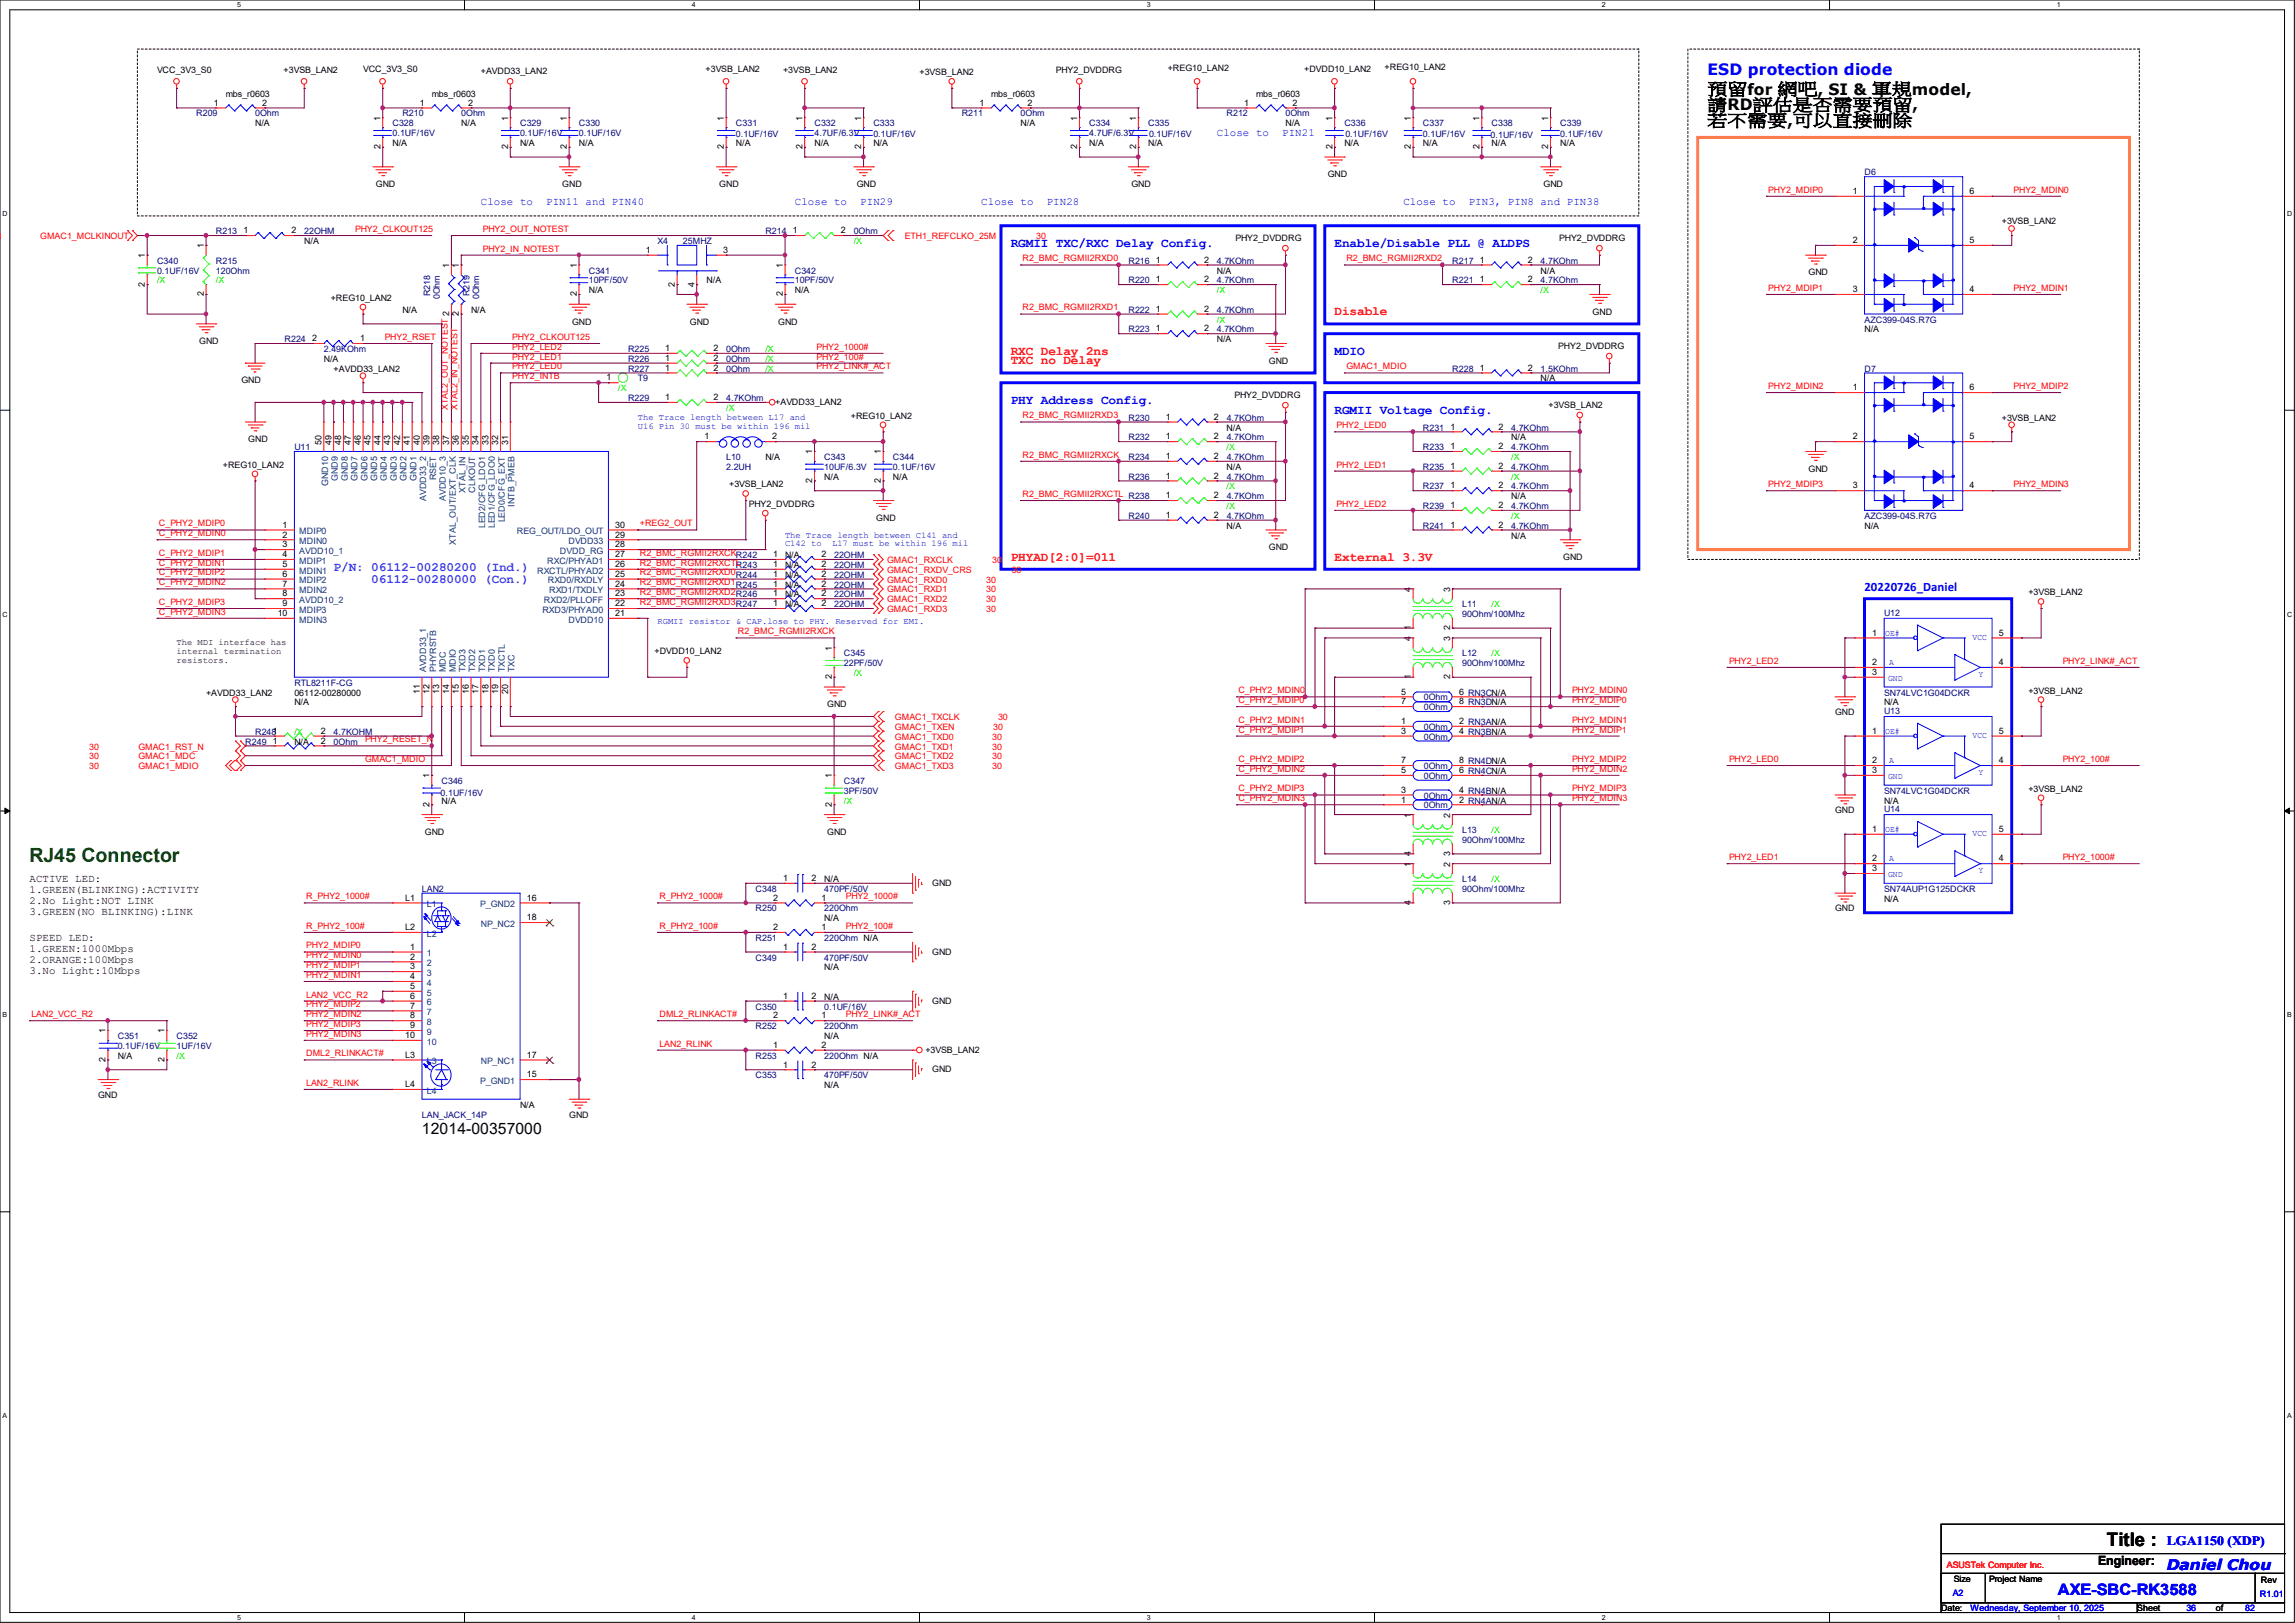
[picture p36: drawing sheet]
<svg xmlns="http://www.w3.org/2000/svg" width="297mm" height="210mm" viewBox="0 0 297 210" stroke-linecap="round" stroke-linejoin="round" font-family="sans-serif">
<defs><g id="words">
<text font-size="2.5" fill="#008000" x="3.8" y="111.6">RJ45 Connector</text>
<text font-size="2.4" x="272.7" y="200.1">Title :</text>
<g font-size="2.2">
<text x="221" y="12.2">預留for 網吧, SI &amp; 軍規model,</text>
<text x="221" y="14.2">請RD評估是否需要預留,</text>
<text x="221" y="16.3">若不需要 可以直接刪除</text>
</g>
<g font-size="2" fill="#00f">
<text x="221" y="9.7">ESD protection diode</text>
<text x="266.3" y="206.4">AXE-SBC-RK3588</text>
</g>
<g font-size="2">
<text x="231.3" y="16.3">,</text>
<text x="54.6" y="146.7">12014-00357000</text>
</g>
<text font-size="1.9" fill="#00f" x="280.4" y="203.2">Daniel Chou</text>
<g font-size="1.7" fill="#00f">
<text x="130.8" y="31.9">RGMII TXC/RXC Delay Config.</text>
<text x="172.7" y="31.9">Enable/Disable PLL @ ALDPS</text>
<text x="172.7" y="45.9">MDIO</text>
<text x="130.8" y="52.2">PHY Address Config.</text>
<text x="172.7" y="53.5">RGMII Voltage Config.</text>
<text x="241.3" y="76.5">20220726_Daniel</text>
<text x="280.4" y="200">LGA1150 (XDP)</text>
</g>
<g font-size="1.7" fill="#f00">
<text x="172.7" y="40.8">Disable</text>
<text x="130.8" y="45.9">RXC Delay 2ns</text>
<text x="130.8" y="47.2">TXC no Delay</text>
<text x="130.8" y="72.6">PHYAD[2:0]=011</text>
<text x="172.7" y="72.6">External 3.3V</text>
</g>
<g font-size="1.7" fill="#8000ff">
<text x="43.2" y="73.8">P/N: 06112-00280200 (Ind.)</text>
<text x="48.1" y="75.5">06112-00280000 (Con.)</text>
</g>
<text font-size="1.7" x="271.5" y="202.6">Engineer:</text>
<g font-size="1.4" fill="#00f">
<text x="157.5" y="17.7">Close to</text>
<text x="165.9" y="17.7">PIN21</text>
<text x="62.2" y="26.5">Close to</text>
<text x="70.7" y="26.5">PIN11 and PIN40</text>
<text x="102.9" y="26.5">Close to</text>
<text x="111.3" y="26.5">PIN29</text>
<text x="127" y="26.5">Close to</text>
<text x="135.5" y="26.5">PIN28</text>
<text x="181.6" y="26.5">Close to</text>
<text x="190.1" y="26.5">PIN3, PIN8 and PIN38</text>
</g>
<g font-size="1.4">
<text x="3.8" y="114.2">ACTIVE LED:</text>
<text x="3.8" y="115.6">1.GREEN(BLINKING):ACTIVITY</text>
<text x="3.8" y="117">2.No Light:NOT LINK</text>
<text x="3.8" y="118.4">3.GREEN(NO BLINKING):LINK</text>
<text x="3.8" y="121.8">SPEED LED:</text>
<text x="3.8" y="123.2">1.GREEN:1000Mbps</text>
<text x="3.8" y="124.6">2.ORANGE:100Mbps</text>
<text x="3.8" y="126">3.No Light:10Mbps</text>
</g>
<g font-size="1.1">
<text x="20.3" y="9.5">VCC_3V3_S0</text>
<text x="36.7" y="9.5">+3VSB_LAN2</text>
<text x="47" y="9.4">VCC_3V3_S0</text>
<text x="62.2" y="9.6">+AVDD33_LAN2</text>
<text x="91.3" y="9.4">+3VSB_LAN2</text>
<text x="101.3" y="9.5">+3VSB_LAN2</text>
<text x="119" y="9.7">+3VSB_LAN2</text>
<text x="136.6" y="9.5">PHY2_DVDDRG</text>
<text x="151.1" y="9.2">+REG10_LAN2</text>
<text x="168.8" y="9.4">+DVDD10_LAN2</text>
<text x="179.2" y="9.1">+REG10_LAN2</text>
<text x="27.7" y="13.7">1</text>
<text x="29.2" y="12.5">mbs_r0603</text>
<text x="33" y="16.3">N/A</text>
<text x="33.9" y="13.7">2</text>
<text x="49.2" y="15.6" transform="rotate(-90 49.2 15.6)">1</text>
<text x="54.4" y="13.7">1</text>
<text x="55.9" y="12.5">mbs_r0603</text>
<text x="59.7" y="16.3">N/A</text>
<text x="60.6" y="13.7">2</text>
<text x="65.7" y="15.6" transform="rotate(-90 65.7 15.6)">1</text>
<text x="73.4" y="15.6" transform="rotate(-90 73.4 15.6)">1</text>
<text x="93.7" y="15.6" transform="rotate(-90 93.7 15.6)">1</text>
<text x="103.8" y="15.6" transform="rotate(-90 103.8 15.6)">1</text>
<text x="111.5" y="15.6" transform="rotate(-90 111.5 15.6)">1</text>
<text x="126.7" y="13.7">1</text>
<text x="128.3" y="12.5">mbs_r0603</text>
<text x="132.1" y="16.3">N/A</text>
<text x="133" y="13.7">2</text>
<text x="139.4" y="15.6" transform="rotate(-90 139.4 15.6)">1</text>
<text x="147" y="15.6" transform="rotate(-90 147 15.6)">1</text>
<text x="161" y="13.7">1</text>
<text x="162.6" y="12.5">mbs_r0603</text>
<text x="166.4" y="16.3">N/A</text>
<text x="167.3" y="13.7">2</text>
<text x="172.4" y="15.6" transform="rotate(-90 172.4 15.6)">1</text>
<text x="182.6" y="15.6" transform="rotate(-90 182.6 15.6)">1</text>
<text x="191.5" y="15.6" transform="rotate(-90 191.5 15.6)">1</text>
<text x="200.4" y="15.6" transform="rotate(-90 200.4 15.6)">1</text>
<text x="49.2" y="19.3" transform="rotate(-90 49.2 19.3)">2</text>
<text x="50.8" y="18.9">N/A</text>
<text x="65.7" y="19.3" transform="rotate(-90 65.7 19.3)">2</text>
<text x="67.3" y="18.9">N/A</text>
<text x="73.4" y="19.3" transform="rotate(-90 73.4 19.3)">2</text>
<text x="74.9" y="18.9">N/A</text>
<text x="93.7" y="19.3" transform="rotate(-90 93.7 19.3)">2</text>
<text x="95.2" y="18.9">N/A</text>
<text x="103.8" y="19.3" transform="rotate(-90 103.8 19.3)">2</text>
<text x="105.4" y="18.9">N/A</text>
<text x="111.5" y="19.3" transform="rotate(-90 111.5 19.3)">2</text>
<text x="113" y="18.9">N/A</text>
<text x="139.4" y="19.3" transform="rotate(-90 139.4 19.3)">2</text>
<text x="141" y="18.9">N/A</text>
<text x="147" y="19.3" transform="rotate(-90 147 19.3)">2</text>
<text x="148.6" y="18.9">N/A</text>
<text x="171.8" y="22.9">GND</text>
<text x="172.4" y="19.3" transform="rotate(-90 172.4 19.3)">2</text>
<text x="174" y="18.9">N/A</text>
<text x="182.6" y="19.3" transform="rotate(-90 182.6 19.3)">2</text>
<text x="184.1" y="18.9">N/A</text>
<text x="191.5" y="19.3" transform="rotate(-90 191.5 19.3)">2</text>
<text x="193" y="18.9">N/A</text>
<text x="200.4" y="19.3" transform="rotate(-90 200.4 19.3)">2</text>
<text x="201.9" y="18.9">N/A</text>
<text x="48.6" y="24.2">GND</text>
<text x="72.8" y="24.2">GND</text>
<text x="93.1" y="24.2">GND</text>
<text x="110.9" y="24.2">GND</text>
<text x="146.4" y="24.2">GND</text>
<text x="199.8" y="24.2">GND</text>
<text x="239.8" y="25.1">1</text>
<text x="254.9" y="25.1">6</text>
<text x="259.1" y="29">+3VSB_LAN2</text>
<text x="18.8" y="33.4" transform="rotate(-90 18.8 33.4)">1</text>
<text x="26.4" y="32.1" transform="rotate(-90 26.4 32.1)">1</text>
<text x="31.5" y="30.2">1</text>
<text x="37.7" y="30.2">2</text>
<text x="39.4" y="31.6">N/A</text>
<text x="58.1" y="34.7" transform="rotate(-90 58.1 34.7)">1</text>
<text x="59.4" y="34.7" transform="rotate(-90 59.4 34.7)">1</text>
<text x="74.6" y="34.7" transform="rotate(-90 74.6 34.7)">1</text>
<text x="83.6" y="32.7">1</text>
<text x="93.6" y="32.7">3</text>
<text x="101.3" y="34.7" transform="rotate(-90 101.3 34.7)">1</text>
<text x="102.6" y="30.2">1</text>
<text x="108.8" y="30.2">2</text>
<text x="149.6" y="34">1</text>
<text x="155.8" y="34">2</text>
<text x="157.5" y="35.4">N/A</text>
<text x="159.9" y="31.2">PHY2_DVDDRG</text>
<text x="191.5" y="34">1</text>
<text x="197.7" y="34">2</text>
<text x="199.4" y="35.4">N/A</text>
<text x="201.8" y="31.2">PHY2_DVDDRG</text>
<text x="234.1" y="35.6">GND</text>
<text x="239.8" y="31.5">2</text>
<text x="254.9" y="31.5">5</text>
<text x="18.8" y="37.1" transform="rotate(-90 18.8 37.1)">2</text>
<text x="26.4" y="38.4" transform="rotate(-90 26.4 38.4)">2</text>
<text x="42.8" y="38.9">+REG10_LAN2</text>
<text x="52.1" y="40.5">N/A</text>
<text x="59.4" y="40.9" transform="rotate(-90 59.4 40.9)">2</text>
<text x="61" y="40.5">N/A</text>
<text x="74" y="42">GND</text>
<text x="74.6" y="38.4" transform="rotate(-90 74.6 38.4)">2</text>
<text x="76.2" y="37.9">N/A</text>
<text x="87.3" y="37.1" transform="rotate(-90 87.3 37.1)">2</text>
<text x="89.3" y="42">GND</text>
<text x="89.9" y="37.1" transform="rotate(-90 89.9 37.1)">4</text>
<text x="91.4" y="36.7">N/A</text>
<text x="100.7" y="42">GND</text>
<text x="101.3" y="38.4" transform="rotate(-90 101.3 38.4)">2</text>
<text x="102.9" y="37.9">N/A</text>
<text x="149.6" y="40.3">1</text>
<text x="149.6" y="36.5">1</text>
<text x="155.8" y="40.3">2</text>
<text x="155.8" y="36.5">2</text>
<text x="191.5" y="36.5">1</text>
<text x="197.7" y="36.5">2</text>
<text x="206.1" y="40.7">GND</text>
<text x="239.8" y="37.8">3</text>
<text x="254.9" y="37.8">4</text>
<text x="25.8" y="44.5">GND</text>
<text x="40.4" y="44.2">2</text>
<text x="41.9" y="46.8">N/A</text>
<text x="46.6" y="44.2">1</text>
<text x="86.1" y="45.4">1</text>
<text x="86.1" y="46.7">1</text>
<text x="86.1" y="48">1</text>
<text x="92.3" y="45.4">2</text>
<text x="92.3" y="46.7">2</text>
<text x="92.3" y="48">2</text>
<text x="149.6" y="42.9">1</text>
<text x="155.8" y="42.9">2</text>
<text x="157.5" y="44.3">N/A</text>
<text x="164.2" y="47.1">GND</text>
<text x="191.5" y="48">1</text>
<text x="197.7" y="48">2</text>
<text x="201.7" y="45.2">PHY2_DVDDRG</text>
<text x="241.3" y="43">N/A</text>
<text x="31.2" y="49.6">GND</text>
<text x="43.2" y="48.1">+AVDD33_LAN2</text>
<text x="78.5" y="49.2">1</text>
<text x="86.1" y="51.8">1</text>
<text x="92.3" y="51.8">2</text>
<text x="100.3" y="52.4">+AVDD33_LAN2</text>
<text x="159.8" y="51.5">PHY2_DVDDRG</text>
<text x="199.4" y="49.4">N/A</text>
<text x="200.4" y="52.8">+3VSB_LAN2</text>
<text x="239.8" y="50.5">1</text>
<text x="254.9" y="50.5">6</text>
<text x="32.1" y="57.2">GND</text>
<text x="41.6" y="57.5" transform="rotate(-90 41.6 57.5)">50</text>
<text x="42.9" y="57.5" transform="rotate(-90 42.9 57.5)">49</text>
<text x="44.2" y="57.5" transform="rotate(-90 44.2 57.5)">48</text>
<text x="45.4" y="57.5" transform="rotate(-90 45.4 57.5)">47</text>
<text x="46.7" y="57.5" transform="rotate(-90 46.7 57.5)">46</text>
<text x="48" y="57.5" transform="rotate(-90 48 57.5)">45</text>
<text x="49.2" y="57.5" transform="rotate(-90 49.2 57.5)">44</text>
<text x="50.5" y="57.5" transform="rotate(-90 50.5 57.5)">43</text>
<text x="51.8" y="57.5" transform="rotate(-90 51.8 57.5)">42</text>
<text x="53" y="57.5" transform="rotate(-90 53 57.5)">41</text>
<text x="54.3" y="57.5" transform="rotate(-90 54.3 57.5)">40</text>
<text x="55.6" y="57.5" transform="rotate(-90 55.6 57.5)">39</text>
<text x="56.9" y="57.5" transform="rotate(-90 56.9 57.5)">38</text>
<text x="58.1" y="57.5" transform="rotate(-90 58.1 57.5)">37</text>
<text x="59.4" y="57.5" transform="rotate(-90 59.4 57.5)">36</text>
<text x="60.7" y="57.5" transform="rotate(-90 60.7 57.5)">35</text>
<text x="61.9" y="57.5" transform="rotate(-90 61.9 57.5)">34</text>
<text x="63.2" y="57.5" transform="rotate(-90 63.2 57.5)">33</text>
<text x="64.5" y="57.5" transform="rotate(-90 64.5 57.5)">32</text>
<text x="65.7" y="57.5" transform="rotate(-90 65.7 57.5)">31</text>
<text x="91.2" y="56.9">1</text>
<text x="99.1" y="59.5">N/A</text>
<text x="99.9" y="56.9">2</text>
<text x="105.1" y="58.8" transform="rotate(-90 105.1 58.8)">1</text>
<text x="110.1" y="54.2">+REG10_LAN2</text>
<text x="114" y="58.8" transform="rotate(-90 114 58.8)">1</text>
<text x="150.9" y="54.3">1</text>
<text x="150.9" y="56.9">1</text>
<text x="150.9" y="59.4">1</text>
<text x="157.1" y="54.3">2</text>
<text x="157.1" y="56.9">2</text>
<text x="157.1" y="59.4">2</text>
<text x="158.7" y="55.7">N/A</text>
<text x="187.7" y="55.6">1</text>
<text x="187.7" y="58.1">1</text>
<text x="193.9" y="55.6">2</text>
<text x="193.9" y="58.1">2</text>
<text x="195.6" y="57">N/A</text>
<text x="239.8" y="56.9">2</text>
<text x="254.9" y="56.9">5</text>
<text x="259.1" y="54.4">+3VSB_LAN2</text>
<text x="28.8" y="60.5">+REG10_LAN2</text>
<text x="94.4" y="63.1">+3VSB_LAN2</text>
<text x="96.9" y="65.6">PHY2_DVDDRG</text>
<text x="105.1" y="62.5" transform="rotate(-90 105.1 62.5)">2</text>
<text x="106.7" y="62.1">N/A</text>
<text x="114" y="62.5" transform="rotate(-90 114 62.5)">2</text>
<text x="115.6" y="62.1">N/A</text>
<text x="150.9" y="61.9">1</text>
<text x="150.9" y="64.5">1</text>
<text x="157.1" y="61.9">2</text>
<text x="157.1" y="64.5">2</text>
<text x="158.7" y="60.8">N/A</text>
<text x="187.7" y="65.7">1</text>
<text x="187.7" y="60.7">1</text>
<text x="187.7" y="63.2">1</text>
<text x="193.9" y="65.7">2</text>
<text x="193.9" y="60.7">2</text>
<text x="193.9" y="63.2">2</text>
<text x="195.6" y="64.6">N/A</text>
<text x="234.1" y="61">GND</text>
<text x="239.8" y="63.2">3</text>
<text x="254.9" y="63.2">4</text>
<text x="36.6" y="68.3">1</text>
<text x="36.6" y="69.6">2</text>
<text x="36.6" y="70.8">3</text>
<text x="79.6" y="70.8">28</text>
<text x="79.6" y="69.6">29</text>
<text x="79.6" y="68.3">30</text>
<text x="113.4" y="67.4">GND</text>
<text x="150.9" y="67">1</text>
<text x="157.1" y="67">2</text>
<text x="158.7" y="68.4">N/A</text>
<text x="164.2" y="71.2">GND</text>
<text x="187.7" y="68.3">1</text>
<text x="193.9" y="68.3">2</text>
<text x="195.6" y="69.7">N/A</text>
<text x="241.3" y="68.4">N/A</text>
<text x="36.6" y="72.1">4</text>
<text x="36.6" y="73.4">5</text>
<text x="36.6" y="74.6">6</text>
<text x="36.6" y="75.9">7</text>
<text x="36.6" y="77.2">8</text>
<text x="79.6" y="77.2">23</text>
<text x="79.6" y="75.9">24</text>
<text x="79.6" y="74.6">25</text>
<text x="79.6" y="73.4">26</text>
<text x="79.6" y="72.1">27</text>
<text x="100.1" y="77.2">1</text>
<text x="100.1" y="73.4">1</text>
<text x="100.1" y="75.9">1</text>
<text x="100.1" y="74.6">1</text>
<text x="100.1" y="72.1">1</text>
<text x="101.6" y="77.3">N/A</text>
<text x="101.6" y="73.5">N/A</text>
<text x="101.6" y="76">N/A</text>
<text x="101.6" y="74.8">N/A</text>
<text x="101.6" y="72.2">N/A</text>
<text x="106.3" y="77.2">2</text>
<text x="106.3" y="73.4">2</text>
<text x="106.3" y="75.9">2</text>
<text x="106.3" y="74.6">2</text>
<text x="106.3" y="72.1">2</text>
<text x="182.6" y="76.6" transform="rotate(-90 182.6 76.6)">4</text>
<text x="187.7" y="76.6" transform="rotate(-90 187.7 76.6)">3</text>
<text x="202.3" y="72.5">GND</text>
<text x="262.5" y="77">+3VSB_LAN2</text>
<text x="22.9" y="83.5">The MDI interface has</text>
<text x="35.9" y="79.7">10</text>
<text x="36.6" y="78.4">9</text>
<text x="79.6" y="79.7">21</text>
<text x="79.6" y="78.4">22</text>
<text x="100.1" y="78.4">1</text>
<text x="101.6" y="78.6">N/A</text>
<text x="106.3" y="78.4">2</text>
<text x="182.6" y="82.9" transform="rotate(-90 182.6 82.9)">4</text>
<text x="182.6" y="81.5" transform="rotate(-90 182.6 81.5)">1</text>
<text x="187.7" y="82.9" transform="rotate(-90 187.7 82.9)">3</text>
<text x="187.7" y="81.5" transform="rotate(-90 187.7 81.5)">2</text>
<text x="242.3" y="82.3">1</text>
<text x="258.7" y="82.3">5</text>
<text x="22.9" y="84.7">internal termination</text>
<text x="22.9" y="85.8">resistors.</text>
<text x="54.3" y="89.8" transform="rotate(-90 54.3 89.8)">11</text>
<text x="55.6" y="89.8" transform="rotate(-90 55.6 89.8)">12</text>
<text x="56.9" y="89.8" transform="rotate(-90 56.9 89.8)">13</text>
<text x="58.1" y="89.8" transform="rotate(-90 58.1 89.8)">14</text>
<text x="59.4" y="89.8" transform="rotate(-90 59.4 89.8)">15</text>
<text x="60.7" y="89.8" transform="rotate(-90 60.7 89.8)">16</text>
<text x="61.9" y="89.8" transform="rotate(-90 61.9 89.8)">17</text>
<text x="63.2" y="89.8" transform="rotate(-90 63.2 89.8)">18</text>
<text x="64.5" y="89.8" transform="rotate(-90 64.5 89.8)">19</text>
<text x="65.7" y="89.8" transform="rotate(-90 65.7 89.8)">20</text>
<text x="84.7" y="84.7">+DVDD10_LAN2</text>
<text x="107.7" y="87.9" transform="rotate(-90 107.7 87.9)">2</text>
<text x="107.7" y="84.2" transform="rotate(-90 107.7 84.2)">1</text>
<text x="181.4" y="89.9">5</text>
<text x="182.6" y="87.9" transform="rotate(-90 182.6 87.9)">1</text>
<text x="187.7" y="87.9" transform="rotate(-90 187.7 87.9)">2</text>
<text x="188.8" y="89.9">6 RN3CN/A</text>
<text x="242.3" y="86.1">2</text>
<text x="242.3" y="87.3">3</text>
<text x="258.7" y="86.1">4</text>
<text x="262.5" y="89.7">+3VSB_LAN2</text>
<text x="26.7" y="90">+AVDD33_LAN2</text>
<text x="38.1" y="90">06112-00280000</text>
<text x="38.1" y="91.3">N/A</text>
<text x="41.5" y="95">2</text>
<text x="107.1" y="91.5">GND</text>
<text x="181.4" y="95">3</text>
<text x="181.4" y="93.7">1</text>
<text x="181.4" y="91.1">7</text>
<text x="188.8" y="95">4 RN3BN/A</text>
<text x="188.8" y="93.7">2 RN3AN/A</text>
<text x="188.8" y="91.1">8 RN3DN/A</text>
<text x="237.5" y="92.5">GND</text>
<text x="242.3" y="95">1</text>
<text x="243.8" y="91.3">N/A</text>
<text x="258.7" y="95">5</text>
<text x="35.3" y="96.2">1</text>
<text x="38.1" y="96.4">N/A</text>
<text x="41.5" y="96.2">2</text>
<text x="55.6" y="100.7" transform="rotate(-90 55.6 100.7)">1</text>
<text x="107.7" y="100.7" transform="rotate(-90 107.7 100.7)">1</text>
<text x="181.4" y="98.8">7</text>
<text x="181.4" y="100">5</text>
<text x="188.8" y="98.8">8 RN4DN/A</text>
<text x="188.8" y="100">6 RN4CN/A</text>
<text x="242.3" y="98.8">2</text>
<text x="242.3" y="100">3</text>
<text x="258.7" y="98.8">4</text>
<text x="55.6" y="104.4" transform="rotate(-90 55.6 104.4)">2</text>
<text x="57.1" y="104">N/A</text>
<text x="107.7" y="104.4" transform="rotate(-90 107.7 104.4)">2</text>
<text x="181.4" y="103.8">1</text>
<text x="181.4" y="102.6">3</text>
<text x="182.6" y="105.8" transform="rotate(-90 182.6 105.8)">1</text>
<text x="187.7" y="105.8" transform="rotate(-90 187.7 105.8)">2</text>
<text x="188.8" y="103.8">2 RN4AN/A</text>
<text x="188.8" y="102.6">4 RN4BN/A</text>
<text x="237.5" y="105.2">GND</text>
<text x="242.3" y="107.7">1</text>
<text x="243.8" y="104">N/A</text>
<text x="258.7" y="107.7">5</text>
<text x="262.5" y="102.4">+3VSB_LAN2</text>
<text x="55" y="108">GND</text>
<text x="107.1" y="108">GND</text>
<text x="182.6" y="112.1" transform="rotate(-90 182.6 112.1)">1</text>
<text x="182.6" y="110.7" transform="rotate(-90 182.6 110.7)">4</text>
<text x="187.7" y="112.1" transform="rotate(-90 187.7 112.1)">2</text>
<text x="187.7" y="110.7" transform="rotate(-90 187.7 110.7)">3</text>
<text x="242.3" y="111.5">2</text>
<text x="242.3" y="112.7">3</text>
<text x="258.7" y="111.5">4</text>
<text x="52.4" y="116.5">L1</text>
<text x="68.2" y="116.5">16</text>
<text x="68.2" y="119.1">18</text>
<text x="100.1" y="116.5">2</text>
<text x="101.3" y="114">1</text>
<text x="105" y="114">2</text>
<text x="106.3" y="116.5">1</text>
<text x="106.7" y="119.2">N/A</text>
<text x="106.7" y="114.1">N/A</text>
<text x="120.6" y="114.6">GND</text>
<text x="182.6" y="117.1" transform="rotate(-90 182.6 117.1)">4</text>
<text x="187.7" y="117.1" transform="rotate(-90 187.7 117.1)">3</text>
<text x="237.5" y="117.9">GND</text>
<text x="243.8" y="116.7">N/A</text>
<text x="52.4" y="120.4">L2</text>
<text x="53.1" y="122.9">1</text>
<text x="53.1" y="124.2">2</text>
<text x="53.1" y="125.4">3</text>
<text x="100.1" y="120.4">2</text>
<text x="101.3" y="122.9">1</text>
<text x="105" y="122.9">2</text>
<text x="106.3" y="120.4">1</text>
<text x="106.7" y="125.6">N/A</text>
<text x="120.6" y="123.5">GND</text>
<text x="53.1" y="126.7">4</text>
<text x="53.1" y="128">5</text>
<text x="53.1" y="129.2">6</text>
<text x="53.1" y="130.5">7</text>
<text x="53.1" y="131.8">8</text>
<text x="100.1" y="131.8">2</text>
<text x="101.3" y="129.2">1</text>
<text x="105" y="129.2">2</text>
<text x="106.3" y="131.8">1</text>
<text x="106.7" y="129.4">N/A</text>
<text x="120.6" y="129.9">GND</text>
<text x="13.7" y="137.4" transform="rotate(-90 13.7 137.4)">2</text>
<text x="13.7" y="133.7" transform="rotate(-90 13.7 133.7)">1</text>
<text x="15.2" y="137">N/A</text>
<text x="21.3" y="137.4" transform="rotate(-90 21.3 137.4)">2</text>
<text x="21.3" y="133.7" transform="rotate(-90 21.3 133.7)">1</text>
<text x="52.4" y="136.9">L3</text>
<text x="52.4" y="134.3">10</text>
<text x="53.1" y="133.1">9</text>
<text x="68.2" y="136.9">17</text>
<text x="100.1" y="135.6">1</text>
<text x="106.3" y="135.6">2</text>
<text x="106.7" y="134.5">N/A</text>
<text x="119.8" y="136.2">+3VSB_LAN2</text>
<text x="12.7" y="142.1">GND</text>
<text x="52.4" y="140.7">L4</text>
<text x="67.3" y="143.3">N/A</text>
<text x="68.2" y="139.4">15</text>
<text x="101.3" y="138.1">1</text>
<text x="105" y="138.1">2</text>
<text x="106.7" y="140.8">N/A</text>
<text x="120.6" y="138.8">GND</text>
<text x="73.7" y="144.6">GND</text>
<text x="251.2" y="208.5">Date:</text>
<text x="252.9" y="204.7">Size</text>
<text x="257.4" y="204.7">Project Name</text>
<text x="276.6" y="208.5">Sheet</text>
<text x="286.8" y="208.5">of</text>
<text x="292.6" y="204.8">Rev</text>
</g>
<g font-size="1.1" fill="#000080">
<text x="25.4" y="15.1">R209</text>
<text x="33" y="15.1">0Ohm</text>
<text x="50.8" y="16.3">C328</text>
<text x="50.8" y="17.6">0.1UF/16V</text>
<text x="52.1" y="15.1">R210</text>
<text x="59.7" y="15.1">0Ohm</text>
<text x="67.3" y="16.3">C329</text>
<text x="67.3" y="17.6">0.1UF/16V</text>
<text x="74.9" y="16.3">C330</text>
<text x="74.9" y="17.6">0.1UF/16V</text>
<text x="95.2" y="16.3">C331</text>
<text x="95.2" y="17.7">0.1UF/16V</text>
<text x="105.4" y="16.3">C332</text>
<text x="105.4" y="17.6">4.7UF/6.3V</text>
<text x="113" y="16.3">C333</text>
<text x="113" y="17.7">0.1UF/16V</text>
<text x="124.5" y="15.1">R211</text>
<text x="132.1" y="15.1">0Ohm</text>
<text x="141" y="16.3">C334</text>
<text x="141" y="17.6">4.7UF/6.3V</text>
<text x="148.6" y="16.3">C335</text>
<text x="148.7" y="17.7">0.1UF/16V</text>
<text x="158.7" y="15.1">R212</text>
<text x="166.4" y="15.1">0Ohm</text>
<text x="174" y="16.3">C336</text>
<text x="174.1" y="17.7">0.1UF/16V</text>
<text x="184.1" y="16.3">C337</text>
<text x="184.1" y="17.7">0.1UF/16V</text>
<text x="192.9" y="17.9">0.1UF/16V</text>
<text x="193" y="16.3">C338</text>
<text x="201.9" y="16.3">C339</text>
<text x="201.9" y="17.7">0.1UF/16V</text>
<text x="241.3" y="22.7">D6</text>
<text x="20.3" y="34.1">C340</text>
<text x="20.3" y="35.5">0.1UF/16V</text>
<text x="27.9" y="30.3">R213</text>
<text x="27.9" y="34.1">R215</text>
<text x="27.9" y="35.4">120Ohm</text>
<text x="39.4" y="30.3">22OHM</text>
<text x="76.2" y="35.4">C341</text>
<text x="85.1" y="31.6">X4</text>
<text x="88.4" y="31.6">25MHZ</text>
<text x="99.1" y="30.3">R214</text>
<text x="102.9" y="35.4">C342</text>
<text x="110.5" y="30.3">0Ohm</text>
<text x="146" y="34.1">R216</text>
<text x="157.5" y="34.1">4.7KOhm</text>
<text x="188" y="34.1">R217</text>
<text x="199.4" y="34.1">4.7KOhm</text>
<text x="55.7" y="38.4" transform="rotate(-90 55.7 38.4)">R218</text>
<text x="56.9" y="38.7" transform="rotate(-90 56.9 38.7)">0Ohm</text>
<text x="60.7" y="38.4" transform="rotate(-90 60.7 38.4)">R219</text>
<text x="62" y="38.7" transform="rotate(-90 62 38.7)">0Ohm</text>
<text x="76.2" y="36.7">10PF/50V</text>
<text x="102.9" y="36.7">10PF/50V</text>
<text x="146" y="40.5">R222</text>
<text x="146" y="36.7">R220</text>
<text x="157.5" y="40.5">4.7KOhm</text>
<text x="157.5" y="36.7">4.7KOhm</text>
<text x="188" y="36.7">R221</text>
<text x="199.4" y="36.7">4.7KOhm</text>
<text x="241.3" y="41.7">AZC399-04S.R7G</text>
<text x="36.8" y="44.3">R224</text>
<text x="41.9" y="45.6">2.49KOhm</text>
<text x="81.3" y="45.6">R225</text>
<text x="81.3" y="46.8">R226</text>
<text x="94" y="45.6">0Ohm</text>
<text x="94" y="46.8">0Ohm</text>
<text x="146" y="43">R223</text>
<text x="157.5" y="43">4.7KOhm</text>
<text x="81.3" y="48.1">R227</text>
<text x="81.3" y="51.9">R229</text>
<text x="82.5" y="49.4">T9</text>
<text x="94" y="48.1">0Ohm</text>
<text x="94" y="51.9">4.7KOhm</text>
<text x="188" y="48.1">R228</text>
<text x="199.4" y="48.1">1.5KOhm</text>
<text x="241.3" y="48.1">D7</text>
<text x="38.1" y="58.3">U11</text>
<text x="94" y="59.5">L10</text>
<text x="106.7" y="59.5">C343</text>
<text x="115.6" y="59.5">C344</text>
<text x="146" y="54.4">R230</text>
<text x="146" y="57">R232</text>
<text x="146" y="59.5">R234</text>
<text x="158.8" y="54.4">4.7KOhm</text>
<text x="158.8" y="57">4.7KOhm</text>
<text x="158.8" y="59.5">4.7KOhm</text>
<text x="184.1" y="55.7">R231</text>
<text x="184.1" y="58.3">R233</text>
<text x="195.6" y="55.7">4.7KOhm</text>
<text x="195.6" y="58.3">4.7KOhm</text>
<text x="94" y="60.8">2.2UH</text>
<text x="106.7" y="60.8">10UF/6.3V</text>
<text x="115.6" y="60.8">0.1UF/16V</text>
<text x="146" y="62.1">R236</text>
<text x="146" y="64.6">R238</text>
<text x="158.8" y="62.1">4.7KOhm</text>
<text x="158.8" y="64.6">4.7KOhm</text>
<text x="184.1" y="65.9">R239</text>
<text x="184.1" y="60.8">R235</text>
<text x="184.1" y="63.3">R237</text>
<text x="195.6" y="65.9">4.7KOhm</text>
<text x="195.6" y="60.8">4.7KOhm</text>
<text x="195.6" y="63.3">4.7KOhm</text>
<text x="146" y="67.1">R240</text>
<text x="158.8" y="67.1">4.7KOhm</text>
<text x="184.1" y="68.4">R241</text>
<text x="195.6" y="68.4">4.7KOhm</text>
<text x="241.3" y="67.1">AZC399-04S.R7G</text>
<text x="95.2" y="77.3">R246</text>
<text x="95.2" y="73.5">R243</text>
<text x="95.2" y="76">R245</text>
<text x="95.2" y="74.8">R244</text>
<text x="95.2" y="72.2">R242</text>
<text x="108" y="77.3">22OHM</text>
<text x="108" y="73.5">22OHM</text>
<text x="108" y="76">22OHM</text>
<text x="108" y="74.8">22OHM</text>
<text x="108" y="72.2">22OHM</text>
<text x="95.2" y="78.6">R247</text>
<text x="108" y="78.6">22OHM</text>
<text x="189.2" y="78.6">L11</text>
<text x="189.2" y="79.8">90Ohm/100Mhz</text>
<text x="243.8" y="79.7">U12</text>
<text x="38.1" y="88.7">RTL8211F-CG</text>
<text x="109.2" y="84.9">C345</text>
<text x="109.2" y="86.2">22PF/50V</text>
<text x="189.2" y="84.9">L12</text>
<text x="189.2" y="86.2">90Ohm/100Mhz</text>
<text x="33" y="95.1">R2481</text>
<text x="43.2" y="95.1">4.7KOHM</text>
<text x="184.3" y="95.7">0Ohm</text>
<text x="184.3" y="94.4">0Ohm</text>
<text x="184.3" y="91.9">0Ohm</text>
<text x="184.3" y="90.6">0Ohm</text>
<text x="243.8" y="90">SN74LVC1G04DCKR</text>
<text x="243.8" y="92.4">U13</text>
<text x="31.7" y="96.4">R249</text>
<text x="43.2" y="96.4">0Ohm</text>
<text x="57.1" y="101.4">C346</text>
<text x="109.2" y="101.4">C347</text>
<text x="184.3" y="99.5">0Ohm</text>
<text x="184.3" y="100.8">0Ohm</text>
<text x="57" y="103">0.1UF/16V</text>
<text x="109.2" y="102.7">3PF/50V</text>
<text x="184.3" y="104.6">0Ohm</text>
<text x="184.3" y="103.3">0Ohm</text>
<text x="189.2" y="107.8">L13</text>
<text x="243.8" y="102.7">SN74LVC1G04DCKR</text>
<text x="243.8" y="105.1">U14</text>
<text x="189.2" y="109.1">90Ohm/100Mhz</text>
<text x="54.6" y="115.4">LAN2</text>
<text x="97.8" y="117.9">R250</text>
<text x="97.8" y="115.4">C348</text>
<text x="106.7" y="117.9">220Ohm</text>
<text x="106.7" y="115.4">470PF/50V</text>
<text x="189.2" y="114.1">L14</text>
<text x="189.2" y="115.4">90Ohm/100Mhz</text>
<text x="243.8" y="115.4">SN74AUP1G125DCKR</text>
<text x="97.8" y="121.8">R251</text>
<text x="97.8" y="124.3">C349</text>
<text x="106.7" y="121.8">220Ohm N/A</text>
<text x="106.7" y="124.3">470PF/50V</text>
<text x="97.8" y="130.6">C350</text>
<text x="106.7" y="130.6">0.1UF/16V</text>
<text x="15.2" y="134.5">C351</text>
<text x="15.2" y="135.7">0.1UF/16V</text>
<text x="22.9" y="134.5">C352</text>
<text x="22.9" y="135.7">1UF/16V</text>
<text x="97.8" y="133.2">R252</text>
<text x="97.8" y="137">R253</text>
<text x="106.7" y="133.2">220Ohm</text>
<text x="106.7" y="137">220Ohm N/A</text>
<text x="97.8" y="139.5">C353</text>
<text x="106.7" y="139.5">470PF/50V</text>
<text x="54.6" y="144.6">LAN_JACK_14P</text>
</g>
<g font-size="1.1" fill="#f00">
<text x="228.8" y="24.9">PHY2_MDIP0</text>
<text x="260.6" y="24.9">PHY2_MDIN0</text>
<text x="-.5" y="30.9">0</text>
<text x="5.2" y="30.9">GMAC1_MCLKINOUT</text>
<text x="46" y="30">PHY2_CLKOUT125</text>
<text x="62.5" y="32.6">PHY2_IN_NOTEST</text>
<text x="62.5" y="30">PHY2_OUT_NOTEST</text>
<text x="117.1" y="30.9">ETH1_REFCLKO_25M</text>
<text x="132.3" y="33.8">R2_BMC_RGMII2RXD0</text>
<text x="134.1" y="30.9">30</text>
<text x="174.2" y="33.8">R2_BMC_RGMII2RXD2</text>
<text x="132.3" y="40.2">R2_BMC_RGMII2RXD1</text>
<text x="228.8" y="37.6">PHY2_MDIP1</text>
<text x="260.6" y="37.6">PHY2_MDIN1</text>
<text x="49.8" y="44">PHY2_RSET</text>
<text x="66.3" y="46.5">PHY2_LED1</text>
<text x="66.3" y="47.8">PHY2_LED0</text>
<text x="66.3" y="45.3">PHY2_LED2</text>
<text x="66.3" y="44">PHY2_CLKOUT125</text>
<text x="105.7" y="47.8">PHY2_LINK#_ACT</text>
<text x="105.7" y="46.5">PHY2_100#</text>
<text x="105.7" y="45.3">PHY2_1000#</text>
<text x="174.2" y="47.8">GMAC1_MDIO</text>
<text x="58" y="53.1" transform="rotate(-90 58 53.1)">XTAL2_OUT_NOTEST 2</text>
<text x="59.2" y="53.1" transform="rotate(-90 59.2 53.1)">XTAL2_IN_NOTEST</text>
<text x="66.3" y="49.1">PHY2_INTB</text>
<text x="228.8" y="50.3">PHY2_MDIN2</text>
<text x="260.6" y="50.3">PHY2_MDIP2</text>
<text x="132.3" y="54.1">R2_BMC_RGMII2RXD3</text>
<text x="132.3" y="59.2">R2_BMC_RGMII2RXCK</text>
<text x="173" y="55.4">PHY2_LED0</text>
<text x="132.3" y="64.3">R2_BMC_RGMII2RXCTL</text>
<text x="173" y="60.5">PHY2_LED1</text>
<text x="173" y="65.6">PHY2_LED2</text>
<text x="228.8" y="63">PHY2_MDIP3</text>
<text x="260.6" y="63">PHY2_MDIN3</text>
<text x="20.6" y="69.4">C_PHY2_MDIN0</text>
<text x="20.6" y="68.1">C_PHY2_MDIP0</text>
<text x="20.6" y="71.9">C_PHY2_MDIP1</text>
<text x="82.8" y="71.9">R2_BMC_RGMII2RXCK</text>
<text x="82.8" y="68.1">+REG2_OUT</text>
<text x="20.6" y="75.7">C_PHY2_MDIN2</text>
<text x="20.6" y="74.5">C_PHY2_MDIP2</text>
<text x="20.6" y="73.2">C_PHY2_MDIN1</text>
<text x="82.8" y="73.2">R2_BMC_RGMII2RXCTL</text>
<text x="82.8" y="74.5">R2_BMC_RGMII2RXD0</text>
<text x="82.8" y="75.7">R2_BMC_RGMII2RXD1</text>
<text x="82.8" y="77">R2_BMC_RGMII2RXD2</text>
<text x="114.8" y="74.1">GMAC1_RXDV_CRS</text>
<text x="114.8" y="72.9">GMAC1_RXCLK</text>
<text x="114.8" y="75.4">GMAC1_RXD0</text>
<text x="114.8" y="76.7">GMAC1_RXD1</text>
<text x="114.8" y="77.9">GMAC1_RXD2</text>
<text x="127.6" y="75.4">30</text>
<text x="127.6" y="76.7">30</text>
<text x="127.6" y="77.9">30</text>
<text x="128.4" y="72.9">30</text>
<text x="130.9" y="74.1">30</text>
<text x="20.6" y="79.5">C_PHY2_MDIN3</text>
<text x="20.6" y="78.3">C_PHY2_MDIP3</text>
<text x="82.8" y="78.3">R2_BMC_RGMII2RXD3</text>
<text x="95.5" y="82.1">R2_BMC_RGMII2RXCK</text>
<text x="114.8" y="79.2">GMAC1_RXD3</text>
<text x="127.6" y="79.2">30</text>
<text x="160.3" y="89.7">C_PHY2_MDIN0</text>
<text x="203.4" y="89.7">PHY2_MDIN0</text>
<text x="223.8" y="85.9">PHY2_LED2</text>
<text x="266.9" y="85.9">PHY2_LINK#_ACT</text>
<text x="115.8" y="93.2">GMAC1_TXCLK</text>
<text x="115.8" y="95.7">GMAC1_TXD0</text>
<text x="115.8" y="94.4">GMAC1_TXEN</text>
<text x="128.4" y="95.7">30</text>
<text x="128.5" y="94.4">30</text>
<text x="129.2" y="93.2">30</text>
<text x="160.3" y="91">C_PHY2_MDIP0</text>
<text x="160.3" y="93.5">C_PHY2_MDIN1</text>
<text x="160.3" y="94.8">C_PHY2_MDIP1</text>
<text x="203.4" y="94.8">PHY2_MDIP1</text>
<text x="203.4" y="93.5">PHY2_MDIN1</text>
<text x="203.4" y="91">PHY2_MDIP0</text>
<text x="11.6" y="99.5">30</text>
<text x="11.6" y="98.3">30</text>
<text x="11.6" y="97">30</text>
<text x="17.9" y="99.5">GMAC1_MDIO</text>
<text x="17.9" y="98.3">GMAC1_MDC</text>
<text x="17.9" y="97">GMAC1_RST_N</text>
<text x="47.2" y="98.6">GMAC1_MDIO</text>
<text x="47.2" y="96.1">PHY2_RESET_N</text>
<text x="115.8" y="97">GMAC1_TXD1</text>
<text x="115.8" y="98.3">GMAC1_TXD2</text>
<text x="115.8" y="99.5">GMAC1_TXD3</text>
<text x="128.4" y="97">30</text>
<text x="128.4" y="98.3">30</text>
<text x="128.4" y="99.5">30</text>
<text x="160.3" y="98.6">C_PHY2_MDIP2</text>
<text x="160.3" y="99.9">C_PHY2_MDIN2</text>
<text x="203.4" y="98.6">PHY2_MDIP2</text>
<text x="203.4" y="99.9">PHY2_MDIN2</text>
<text x="223.8" y="98.6">PHY2_LED0</text>
<text x="266.9" y="98.6">PHY2_100#</text>
<text x="160.3" y="102.4">C_PHY2_MDIP3</text>
<text x="160.3" y="103.7">C_PHY2_MDIN3</text>
<text x="203.4" y="102.4">PHY2_MDIP3</text>
<text x="203.4" y="103.7">PHY2_MDIN3</text>
<text x="223.8" y="111.3">PHY2_LED1</text>
<text x="266.9" y="111.3">PHY2_1000#</text>
<text x="39.6" y="116.4">R_PHY2_1000#</text>
<text x="85.3" y="116.4">R_PHY2_1000#</text>
<text x="109.5" y="116.4">PHY2_1000#</text>
<text x="39.6" y="120.2">R_PHY2_100#</text>
<text x="39.6" y="122.7">PHY2_MDIP0</text>
<text x="39.6" y="124">PHY2_MDIN0</text>
<text x="39.6" y="125.3">PHY2_MDIP1</text>
<text x="85.3" y="120.2">R_PHY2_100#</text>
<text x="109.5" y="120.2">PHY2_100#</text>
<text x="4.1" y="131.6">LAN2_VCC_R2</text>
<text x="39.6" y="126.5">PHY2_MDIN1</text>
<text x="39.6" y="129.1">LAN2_VCC_R2</text>
<text x="39.6" y="130.3">PHY2_MDIP2</text>
<text x="39.6" y="131.6">PHY2_MDIN2</text>
<text x="85.3" y="131.6">DML2_RLINKACT#</text>
<text x="109.5" y="131.6">PHY2_LINK#_ACT</text>
<text x="39.6" y="132.9">PHY2_MDIP3</text>
<text x="39.6" y="134.2">PHY2_MDIN3</text>
<text x="39.6" y="136.7">DML2_RLINKACT#</text>
<text x="85.3" y="135.4">LAN2_RLINK</text>
<text x="39.6" y="140.5">LAN2_RLINK</text>
<text x="252" y="202.9">ASUSTek Computer Inc.</text>
</g>
<g font-size="1.1" fill="#0f0">
<text x="110.5" y="31.6">/X</text>
<text x="20.3" y="36.7">/X</text>
<text x="27.9" y="36.7">/X</text>
<text x="157.5" y="41.7">/X</text>
<text x="157.5" y="37.9">/X</text>
<text x="199.4" y="37.9">/X</text>
<text x="99.1" y="45.6">/X</text>
<text x="99.1" y="46.8">/X</text>
<text x="80" y="50.6">/X</text>
<text x="94" y="53.2">/X</text>
<text x="99.1" y="48.1">/X</text>
<text x="158.7" y="58.3">/X</text>
<text x="195.6" y="59.5">/X</text>
<text x="158.7" y="63.3">/X</text>
<text x="158.7" y="65.9">/X</text>
<text x="195.6" y="62.1">/X</text>
<text x="195.6" y="67.1">/X</text>
<text x="193" y="78.6">/X</text>
<text x="110.5" y="87.5">/X</text>
<text x="193" y="84.9">/X</text>
<text x="38.1" y="95.1">/X</text>
<text x="109.2" y="104">/X</text>
<text x="193" y="107.8">/X</text>
<text x="193" y="114.1">/X</text>
<text x="22.9" y="137">/X</text>
</g>
<g font-size="1.1" fill="#00f">
<text x="82.5" y="54.3">The Trace length between L17 and</text>
<text x="82.5" y="55.5">U16 Pin 30 must be within 196 mil</text>
<text x="101.6" y="69.6">The Trace length between C141 and</text>
<text x="101.6" y="70.7">C142 to</text>
<text x="107.7" y="70.7">L17 must be within 196 mil</text>
<text x="85.1" y="80.7">RGMII resistor &amp; CAP.lose to PHY. Reserved for EMI.</text>
<text x="244" y="82.3">OE#</text>
<text x="255.3" y="82.8">VCC</text>
<text x="244.3" y="88.1">GND</text>
<text x="244.5" y="86.1">A</text>
<text x="256" y="87.6">Y</text>
<text x="244" y="95">OE#</text>
<text x="255.3" y="95.5">VCC</text>
<text x="244.3" y="100.8">GND</text>
<text x="244.5" y="98.8">A</text>
<text x="256" y="100.3">Y</text>
<text x="244" y="107.7">OE#</text>
<text x="244.3" y="113.5">GND</text>
<text x="244.5" y="111.5">A</text>
<text x="255.3" y="108.2">VCC</text>
<text x="256" y="113">Y</text>
<text x="252.7" y="206.5">A2</text>
<text x="255" y="208.5">Wednesday, September 10, 2025</text>
<text x="282.9" y="208.5">36</text>
<text x="290.6" y="208.5">82</text>
<text x="292.5" y="206.6">R1.01</text>
</g>
<g font-size="1.1" fill="#004080">
<text x="42.5" y="62.9" transform="rotate(-90 42.5 62.9)">GND10</text>
<text x="43.7" y="62.3" transform="rotate(-90 43.7 62.3)">GND9</text>
<text x="45" y="62.3" transform="rotate(-90 45 62.3)">GND8</text>
<text x="46.3" y="62.3" transform="rotate(-90 46.3 62.3)">GND7</text>
<text x="47.5" y="62.3" transform="rotate(-90 47.5 62.3)">GND6</text>
<text x="48.8" y="62.3" transform="rotate(-90 48.8 62.3)">GND5</text>
<text x="50.1" y="62.3" transform="rotate(-90 50.1 62.3)">GND4</text>
<text x="51.4" y="62.3" transform="rotate(-90 51.4 62.3)">GND3</text>
<text x="52.6" y="62.3" transform="rotate(-90 52.6 62.3)">GND2</text>
<text x="53.9" y="62.3" transform="rotate(-90 53.9 62.3)">GND1</text>
<text x="55.2" y="64.8" transform="rotate(-90 55.2 64.8)">AVDD33_2</text>
<text x="56.4" y="62.1" transform="rotate(-90 56.4 62.1)">RSET</text>
<text x="57.7" y="64.8" transform="rotate(-90 57.7 64.8)">AVDD10_3</text>
<text x="60.2" y="63.8" transform="rotate(-90 60.2 63.8)">XTAL_IN</text>
<text x="61.5" y="63.8" transform="rotate(-90 61.5 63.8)">CLKOUT</text>
<text x="66.6" y="65.6" transform="rotate(-90 66.6 65.6)">INTB_PMEB</text>
<text x="38.7" y="69.1">MDIP0</text>
<text x="38.7" y="70.4">MDIN0</text>
<text x="38.7" y="71.7">AVDD10_1</text>
<text x="59" y="70.5" transform="rotate(-90 59 70.5)">XTAL_OUT/EXT_CLK</text>
<text x="62.8" y="68.4" transform="rotate(-90 62.8 68.4)">LED2/CFG_LDO1</text>
<text x="64.1" y="68.4" transform="rotate(-90 64.1 68.4)">LED1/CFG_LDO0</text>
<text x="65.3" y="67.6" transform="rotate(-90 65.3 67.6)">LED0/CFG_EXT</text>
<text x="66.9" y="69.1">REG_OUT/LDO_OUT</text>
<text x="72.5" y="71.7">DVDD_RG</text>
<text x="73.6" y="70.4">DVDD33</text>
<text x="38.7" y="72.9">MDIP1</text>
<text x="38.7" y="74.2">MDIN1</text>
<text x="38.7" y="75.5">MDIP2</text>
<text x="38.7" y="76.8">MDIN2</text>
<text x="69.5" y="74.2">RXCTL/PHYAD2</text>
<text x="70.8" y="72.9">RXC/PHYAD1</text>
<text x="70.9" y="75.5">RXD0/RXDLY</text>
<text x="71.1" y="76.8">RXD1/TXDLY</text>
<text x="38.7" y="78">AVDD10_2</text>
<text x="38.7" y="79.3">MDIP3</text>
<text x="38.7" y="80.6">MDIN3</text>
<text x="70.2" y="79.3">RXD3/PHYAD0</text>
<text x="70.4" y="78">RXD2/PLLOFF</text>
<text x="73.6" y="80.6">DVDD10</text>
<text x="55.2" y="87" transform="rotate(-90 55.2 87)">AVDD33_1</text>
<text x="56.4" y="87" transform="rotate(-90 56.4 87)">PHYRSTB</text>
<text x="57.7" y="87" transform="rotate(-90 57.7 87)">MDC</text>
<text x="59" y="87" transform="rotate(-90 59 87)">MDIO</text>
<text x="60.2" y="87" transform="rotate(-90 60.2 87)">TXD3</text>
<text x="61.5" y="87" transform="rotate(-90 61.5 87)">TXD2</text>
<text x="62.8" y="87" transform="rotate(-90 62.8 87)">TXD1</text>
<text x="64.1" y="87" transform="rotate(-90 64.1 87)">TXD0</text>
<text x="65.3" y="87" transform="rotate(-90 65.3 87)">TXCTL</text>
<text x="66.6" y="87" transform="rotate(-90 66.6 87)">TXC</text>
<text x="55.2" y="117.4">L1</text>
<text x="62.1" y="117.4">P_GND2</text>
<text x="62.2" y="119.9">NP_NC2</text>
<text x="55.2" y="123.7">1</text>
<text x="55.2" y="125">2</text>
<text x="55.2" y="121.2">L2</text>
<text x="55.2" y="126.3">3</text>
<text x="55.2" y="127.6">4</text>
<text x="55.2" y="128.8">5</text>
<text x="55.2" y="130.1">6</text>
<text x="55.2" y="131.4">7</text>
<text x="55.2" y="137.7">L3</text>
<text x="55.2" y="132.6">8</text>
<text x="55.2" y="133.9">9</text>
<text x="55.2" y="135.2">10</text>
<text x="62.2" y="137.7">NP_NC1</text>
<text x="55.2" y="141.5">L4</text>
<text x="62.1" y="140.3">P_GND1</text>
</g>
<g font-size=".9">
<text x="30.7" y=".9">5</text>
<text x="89.5" y=".9">4</text>
<text x="148.4" y=".9">3</text>
<text x="207.3" y=".9">2</text>
<text x="266.2" y=".9">1</text>
<text x=".3" y="28">D</text>
<text x="296" y="28">D</text>
<text x=".3" y="79.8">C</text>
<text x="296" y="79.8">C</text>
<text x=".3" y="131.7">B</text>
<text x="296" y="131.7">B</text>
<text x=".3" y="183.5">A</text>
<text x="296" y="183.5">A</text>
<text x="30.7" y="209.6">5</text>
<text x="89.5" y="209.6">4</text>
<text x="148.4" y="209.6">3</text>
<text x="207.3" y="209.6">2</text>
<text x="266.2" y="209.6">1</text>
</g>
</g></defs>
<path d="M0 0h296.9v209.9h-296.9zM1.3 1.3h294.4v207.4h-294.4z" fill="none" stroke="#000" stroke-width=".13"/>
<g fill="#fff">
<path d="M30.7 .1h.5v1h-.5z"/>
<path d="M30.7 208.8h.5v1h-.5z"/>
</g>
<path d="M60.1 0v1.3M60.1 208.7v1.2" fill="none" stroke="#000" stroke-width=".13"/>
<g fill="#fff">
<path d="M89.5 .1h.5v1h-.5z"/>
<path d="M89.5 208.8h.5v1h-.5z"/>
</g>
<path d="M119 0v1.3M119 208.7v1.2" fill="none" stroke="#000" stroke-width=".13"/>
<g fill="#fff">
<path d="M148.4 .1h.5v1h-.5z"/>
<path d="M148.4 208.8h.5v1h-.5z"/>
</g>
<path d="M177.9 0v1.3M177.9 208.7v1.2" fill="none" stroke="#000" stroke-width=".13"/>
<g fill="#fff">
<path d="M207.3 .1h.5v1h-.5z"/>
<path d="M207.3 208.8h.5v1h-.5z"/>
</g>
<path d="M236.8 0v1.3M236.8 208.7v1.2" fill="none" stroke="#000" stroke-width=".13"/>
<g fill="#fff">
<path d="M266.2 .1h.5v1h-.5z"/>
<path d="M266.2 208.8h.5v1h-.5z"/>
<path d="M.3 27.2h.7v1h-.7z"/>
<path d="M296 27.2h.6v1h-.6z"/>
<path d="M.3 79h.7v1h-.7z"/>
<path d="M296 79h.6v1h-.6z"/>
</g>
<path d="M0 53.1h1.3M295.7 53.1h1.2" fill="none" stroke="#000" stroke-width=".13"/>
<g fill="#fff">
<path d="M.3 130.9h.6v1h-.6z"/>
<path d="M296 130.9h.6v1h-.6z"/>
</g>
<path d="M0 104.9h1.3M295.7 104.9h1.2" fill="none" stroke="#000" stroke-width=".13"/>
<path d="M.6 104.6l.7 .3-.7 .4zM295.7 104.9l.6-.3v.7z" fill="#000" stroke="#000" stroke-width=".13"/>
<g fill="#fff">
<path d="M.3 182.7h.6v1h-.6z"/>
<path d="M296 182.7h.5v1h-.5z"/>
</g>
<path d="M0 156.8h1.3M295.7 156.8h1.2M251.2 197.2h44.5v10.2h-44.5zM251.2 203.6h5.7v3.8h-5.7zM251.2 207.4h25.4v1.3h-25.4zM251.2 201h44.5M257 203.6h34.8M276.6 207.4h19.1v1.3h-19.1zM291.8 203.6h3.9v3.8h-3.9zM291.8 203.6h.1M295.7 201h.1" fill="none" stroke="#000" stroke-width=".13"/>
<path d="M129.5 29.2h40.7v19.1h-40.7zM171.4 29.2h40.7v12.7h-40.7zM129.5 49.5h40.7v24.2h-40.7zM171.4 43.2h40.7v6.3h-40.7zM171.4 50.8h40.7v22.9h-40.7zM241.3 77.5h19v40.6h-19z" fill="none" stroke="#00f" stroke-width=".38"/>
<path d="M17.8 6.3h194.3v21.6h-194.3zM218.4 6.3h58.5v66.1h-58.5z" fill="none" stroke="#000" stroke-width=".13" stroke-dasharray=".3"/>
<path d="M219.7 17.8h55.9v53.3h-55.9z" fill="none" stroke="#ff8040" stroke-width=".38"/>
<g fill="none" stroke="#f00" stroke-width=".13">
<path d="M22.9 11.4h.1M22.9 10.9v.5M27.9 14h.1M27.9 14h1.3M33 14h1.3M34.3 14h.1M39.4 11.4h.1M39.4 10.9v.5M49.5 11.4h.1M49.5 15.2h.1M49.5 19h.1M49.5 10.9v.5"/>
<path d="M49.5 15.2v1.3M49.5 17.8v1.2M54.6 14h.1M54.6 14h1.3M59.7 14h1.3M61 14h.1M66 11.4h.1M66 15.2h.1M66 19h.1M66 10.9v.5M66 15.2v1.3M66 17.8v1.2"/>
<path d="M73.7 15.2h.1M73.7 19h.1M73.7 15.2v1.3M73.7 17.8v1.2M94 11.4h.1M94 15.2h.1M94 19h.1M94 10.9v.5M94 15.2v1.3M94 17.8v1.2M104.1 11.4h.1M104.1 15.2h.1"/>
<path d="M104.1 19h.1M104.1 10.9v.5M104.1 15.2v1.3M104.1 17.8v1.2M111.8 15.2h.1M111.8 19h.1M111.8 15.2v1.3M111.8 17.8v1.2M123.2 11.4h.1M123.2 10.9v.5M127 14h.1M127 14h1.3"/>
<path d="M132.1 14h1.2M133.3 14h.1M139.7 11.4h.1M139.7 15.2h.1M139.7 19h.1M139.7 10.9v.5M139.7 15.2v1.3M139.7 17.8v1.2M147.3 15.2h.1M147.3 19h.1M147.3 15.2v1.3M147.3 17.8v1.2"/>
<path d="M154.9 11.4h.1M154.9 10.9v.5M161.3 14h.1M161.3 14h1.3M166.4 14h1.2M167.6 14h.1M172.7 11.4h.1M172.7 15.2h.1M172.7 19h.1M172.7 10.9v.5M172.7 15.2v1.3M172.7 17.8v1.2"/>
<path d="M182.9 11.4h.1M182.9 15.2h.1M182.9 19h.1M182.9 10.9v.5M182.9 15.2v1.3M182.9 17.8v1.2M191.8 15.2h.1M191.8 19h.1M191.8 15.2v1.3M191.8 17.8v1.2M200.7 15.2h.1M200.7 19h.1"/>
<path d="M200.7 15.2v1.3M200.7 17.8v1.2M16.5 31.1h.1M16.5 29.8h.1M16.5 29.8l.6 .7-.6 .6M17.1 29.8h.1M17.1 31.1h.1M17.1 29.8l.7 .7-.7 .6M19 33h.1M19 36.8h.1M19 33v1.3M19 35.6v1.2"/>
<path d="M26.7 31.7h.1M26.7 38.1h.1M26.7 31.7v1.3M26.7 36.8v1.3M31.7 30.5h.1M31.7 30.5h1.3M36.8 30.5h1.3M38.1 30.5h.1M48.3 21.6h2.5M48.6 22h1.8M49 22.4h.1M49 22.4h1"/>
<path d="M49.4 22.7h.3M49.7 22.7h.1M50.4 22h.1M50.8 21.6h.1M58.4 34.3h.1M58.4 34.3v1.3M58.4 39.4v1.2M59.7 34.3h.1M59.7 34.3v1.3M59.7 39.4v1.2M72.4 21.6h2.5M72.8 22h1.7"/>
<path d="M73.2 22.4h.1M73.2 22.4h1M73.5 22.7h.3M73.7 39.4h2.5M73.8 22.7h.1M74 39.8h1.8M74.5 22h.1M74.9 21.6h.1M74.9 34.3h.1M74.9 38.1h.1M74.9 34.3v1.3M74.9 36.8v1.3"/>
<path d="M75.8 39.8h.1M76.2 39.4h.1M83.8 33h.1M83.8 33h1.3M87.6 36.8h.1M87.6 35.6v1.2M88.9 39.4h2.5M89.3 39.8h1.8M90.2 36.8h.1M90.2 35.6v1.2M91.1 39.8h.1M91.4 39.4h.1"/>
<path d="M92.7 33h1.3M92.7 21.6h2.5M93.1 22h1.8M93.5 22.4h.1M93.5 22.4h1M93.9 22.7h.2M94 33h.1M94.1 22.7h.1M94.9 22h.1M95.2 21.6h.1M100.3 39.4h2.6M100.7 39.8h1.8"/>
<path d="M101.6 34.3h.1M101.6 38.1h.1M101.6 34.3v1.3M101.6 36.8v1.3M102.5 39.8h.1M102.9 39.4h.1M102.9 30.5h.1M102.9 30.5h1.2M107.9 30.5h1.3M109.2 30.5h.1M110.5 21.6h2.5M110.9 22h1.7"/>
<path d="M111.3 22.4h.1M111.3 22.4h1M111.6 22.7h.3M111.9 22.7h.1M112.6 22h.1M113 21.6h.1M114.9 29.8h.1M114.9 31.1h.1M114.9 29.8l-.6 .7 .6 .6M115.6 31.1h.1M115.6 29.8h.1M115.6 29.8l-.7 .7 .7 .6"/>
<path d="M146 21.6h2.6M146.4 22h1.8M146.8 22.4h.1M146.8 22.4h1M147.2 22.7h.2M147.4 22.7h.1M148.2 22h.1M148.6 21.6h.1M149.9 34.3h.1M149.9 36.8h.1M149.9 34.3h1.2M149.9 36.8h1.2"/>
<path d="M154.9 34.3h1.3M154.9 36.8h1.3M156.2 34.3h.1M156.2 36.8h.1M166.4 33h.1M166.4 32.5v.5M171.4 20.3h2.6M171.8 20.7h1.8M172.2 21.1h.1M172.2 21.1h1M172.6 21.5h.2M172.8 21.5h.1"/>
<path d="M173.6 20.7h.1M174 20.3h.1M191.8 34.3h.1M191.8 36.8h.1M191.8 34.3h1.2M191.8 36.8h1.2M196.8 34.3h1.3M196.8 36.8h1.3M198.1 34.3h.1M198.1 36.8h.1M199.4 21.6h2.5M199.8 22h1.7"/>
<path d="M200.2 22.4h.1M200.2 22.4h1M200.5 22.7h.3M200.8 22.7h.1M201.5 22h.1M201.9 21.6h.1M205.7 38.1h2.6M206.1 38.5h1.8M206.5 38.9h.1M206.5 38.9h1M206.9 39.2h.2M207 33h.1"/>
<path d="M207 32.5v.5M207.1 39.2h.1M207.9 38.5h.1M208.3 38.1h.1M233.7 33h2.5M234.1 33.4h1.7M234.4 33.8h.1M234.4 33.8h1.1M234.8 34.2h.3M235.1 34.2h.1M235.8 33.4h.1M236.2 33h.1"/>
<path d="M237.5 25.4h.1M237.5 31.7h.1M237.5 38.1h.1M237.5 38.1h3.8M237.5 25.4h3.8M237.5 31.7h3.8M254 38.1h3.8M254 25.4h3.8M254 31.7h3.8M257.8 38.1h.1M257.8 31.7h.1M257.8 25.4h.1"/>
<path d="M260.3 30.5h.1M260.3 30v.5M25.4 41.9h2.5M25.8 42.3h1.8M26.2 42.7h.1M26.2 42.7h1M26.5 43.1h.3M26.8 43.1h.1M27.6 42.3h.1M27.9 41.9h.1M31.7 47h.1M31.7 54.6h2.6"/>
<path d="M31.7 47h2.6M32.1 47.4h.1M32.1 55h1.8M32.1 47.4h1.8M32.5 55.4h.1M32.5 55.4h1M32.5 47.8h1M32.9 48.1h.1M32.9 55.8h.2M32.9 48.1h.2M33.1 55.8h.1M33.5 47.8h.1"/>
<path d="M33.9 55h.1M34.3 54.6h.1M40.6 44.4h.1M40.6 44.4h1.3M41.9 54.6h.1M41.9 54.6v3.8M43.2 54.6h.1M43.2 54.6v3.8M44.4 54.6h.1M44.4 54.6v3.8M45.7 54.6h.1M45.7 44.4h1.3"/>
<path d="M45.7 54.6v3.8M47 49.5h.1M47 40.6h.1M47 54.6h.1M47 44.4h.1M47 40.1v.5M47 49v.5M47 54.6v3.8M48.3 54.6h.1M48.3 54.6v3.8M49.5 54.6h.1M49.5 54.6v3.8"/>
<path d="M50.8 54.6h.1M50.8 54.6v3.8M52.1 54.6h.1M52.1 54.6v3.8M53.3 54.6h.1M53.3 54.6v3.8M54.6 54.6h.1M54.6 54.6v3.8M55.9 54.6h.1M55.9 54.6v3.8M57.1 54.6h.1M57.1 54.6v3.8"/>
<path d="M58.4 54.6h.1M58.4 40.6h.1M58.4 54.6v3.8M59.7 54.6h.1M59.7 40.6h.1M59.7 54.6v3.8M61 54.6h.1M61 54.6v3.8M62.2 54.6h.1M62.2 54.6v3.8M63.5 54.6h.1M63.5 54.6v3.8"/>
<path d="M64.8 54.6h.1M64.8 54.6v3.8M66 54.6h.1M66 54.6v3.8M74.4 40.1h.1M74.4 40.1h1M74.8 40.5h.3M75.1 40.5h.1M78.7 49.5h.1M78.7 49.5h1.3M86.4 45.7h.1M86.4 47h.1"/>
<path d="M86.4 48.3h.1M86.4 52.1h.1M86.4 47h1.2M86.4 52.1h1.2M86.4 45.7h1.2M86.4 48.3h1.2M89.7 40.1h.1M89.7 40.1h1M90 40.5h.3M90.3 40.5h.1M91.4 57.1h.1M91.4 47h1.3"/>
<path d="M91.4 52.1h1.3M91.4 57.1h1.3M91.4 45.7h1.3M91.4 48.3h1.3M92.7 45.7h.1M92.7 47h.1M92.7 48.3h.1M92.7 52.1h.1M99.1 52.1h.1M99.1 52.1h.5M99.1 57.1h1.2M100.3 57.1h.1"/>
<path d="M101.1 40.1h.1M101.1 40.1h1M101.5 40.5h.2M101.7 40.5h.1M105.4 58.4h.1M105.4 58.4v1.3M114.3 55.9h.1M114.3 58.4h.1M114.3 55.4v.5M114.3 58.4v1.3M149.9 43.2h.1M149.9 40.6h.1"/>
<path d="M149.9 43.2h1.2M149.9 40.6h1.2M151.1 54.6h.1M151.1 57.1h.1M151.1 59.7h.1M151.1 54.6h1.3M151.1 57.1h1.3M151.1 59.7h1.3M154.9 43.2h1.3M154.9 40.6h1.3M156.2 43.2h.1M156.2 40.6h.1"/>
<path d="M156.2 54.6h1.3M156.2 57.1h1.3M156.2 59.7h1.3M157.5 54.6h.1M157.5 57.1h.1M157.5 59.7h.1M163.8 44.4h2.6M164.2 44.8h1.8M164.6 45.2h.1M164.6 45.2h1M165 45.6h.2M165.2 45.6h.1"/>
<path d="M166 44.8h.1M166.4 53.3h.1M166.4 44.4h.1M166.4 52.8v.5M188 55.9h.1M188 58.4h.1M188 58.4h1.2M188 55.9h1.2M191.8 48.3h.1M191.8 48.3h1.2M193 58.4h1.3M193 55.9h1.3"/>
<path d="M194.3 55.9h.1M194.3 58.4h.1M196.8 48.3h1.3M198.1 48.3h.1M204.5 54.6h.1M204.5 54.1v.5M208.3 47h.1M208.3 46.5v.5M233.7 58.4h2.5M234.1 58.8h1.7M234.4 59.2h.1M234.4 59.2h1.1"/>
<path d="M234.8 59.6h.3M235.1 59.6h.1M235.8 58.8h.1M236.2 58.4h.1M237.5 50.8h.1M237.5 57.1h.1M237.5 57.1h3.8M237.5 50.8h3.8M254 57.1h3.8M254 50.8h3.8M257.8 57.1h.1M257.8 50.8h.1"/>
<path d="M260.3 55.9h.1M260.3 55.4v.5M33 62.2h.1M33 61.7v.5M34.3 68.6h.1M34.3 69.8h.1M34.3 71.1h.1M34.3 72.4h.1M34.3 73.7h.1M34.3 74.9h.1M34.3 76.2h.1M34.3 77.5h.1"/>
<path d="M34.3 78.7h.1M34.3 69.8h3.8M34.3 68.6h3.8M34.3 77.5h3.8M34.3 71.1h3.8M34.3 72.4h3.8M34.3 73.7h3.8M34.3 74.9h3.8M34.3 76.2h3.8M34.3 78.7h3.8M78.7 69.8h3.8M78.7 68.6h3.8"/>
<path d="M78.7 77.5h3.8M78.7 71.1h3.8M78.7 72.4h3.8M78.7 73.7h3.8M78.7 74.9h3.8M78.7 76.2h3.8M78.7 78.7h3.8M82.5 78.7h.1M82.5 77.5h.1M82.5 76.2h.1M82.5 74.9h.1M82.5 73.7h.1"/>
<path d="M82.5 72.4h.1M82.5 71.1h.1M82.5 69.8h.1M82.5 68.6h.1M96.5 64.8h.1M96.5 64.3v.5M99.1 67.3h.1M99.1 66.8v.5M100.3 77.5h.1M100.3 73.7h.1M100.3 78.7h.1M100.3 76.2h.1"/>
<path d="M100.3 74.9h.1M100.3 72.4h.1M100.3 77.5h1.3M100.3 72.4h1.3M100.3 73.7h1.3M100.3 74.9h1.3M100.3 76.2h1.3M100.3 78.7h1.3M105.4 62.2h.1M105.4 77.5h1.3M105.4 72.4h1.3M105.4 73.7h1.3"/>
<path d="M105.4 74.9h1.3M105.4 76.2h1.3M105.4 78.7h1.3M105.4 61v1.2M106.7 77.5h.1M106.7 73.7h.1M106.7 78.7h.1M106.7 76.2h.1M106.7 74.9h.1M106.7 72.4h.1M113 73h.1M113 74.3h.1"/>
<path d="M113 71.8h.1M113 75.6h.1M113 76.8h.1M113 78.1h.1M113 79.4h.1M113 64.8h2.6M113 73l.7 .7-.7 .6M113 71.8l.7 .6-.7 .6M113 74.3l.7 .6-.7 .7M113 75.6l.7 .6-.7 .6M113 76.8l.7 .7-.7 .6M113 78.1l.7 .6-.7 .7"/>
<path d="M113.4 65.2h1.8M113.7 73h.1M113.7 74.3h.1M113.7 71.8h.1M113.7 75.6h.1M113.7 76.8h.1M113.7 78.1h.1M113.7 79.4h.1M113.7 73l.6 .7-.6 .6M113.7 71.8l.6 .6-.6 .6M113.7 74.3l.6 .6-.6 .7M113.7 75.6l.6 .6-.6 .6"/>
<path d="M113.7 76.8l.6 .7-.6 .6M113.7 78.1l.6 .6-.6 .7M113.8 65.5h.1M113.8 65.5h1M114.2 65.9h.2M114.3 62.2h.1M114.3 61v1.2M114.4 65.9h.1M115.2 65.2h.1M115.6 64.8h.1M151.1 62.2h.1M151.1 67.3h.1"/>
<path d="M151.1 64.8h.1M151.1 64.8h1.3M151.1 62.2h1.3M151.1 67.3h1.3M156.2 64.8h1.3M156.2 62.2h1.3M156.2 67.3h1.3M157.5 62.2h.1M157.5 67.3h.1M157.5 64.8h.1M163.8 68.6h2.6M164.2 69h1.8"/>
<path d="M164.6 69.3h.1M164.6 69.3h1M165 69.7h.2M165.2 69.7h.1M166 69h.1M166.4 68.6h.1M182.9 76.2h.1M182.9 76.2v1.3M188 66h.1M188 61h.1M188 68.6h.1M188 63.5h.1"/>
<path d="M188 76.2h.1M188 68.6h1.2M188 66h1.2M188 61h1.2M188 76.2v1.3M188 63.5h1.2M193 68.6h1.3M193 66h1.3M193 61h1.3M193 63.5h1.3M194.3 66h.1M194.3 61h.1"/>
<path d="M194.3 68.6h.1M194.3 63.5h.1M201.9 69.8h2.6M202.3 70.2h1.8M202.7 70.6h.1M202.7 70.6h1M203.1 71h.2M203.3 71h.1M204.1 70.2h.1M204.5 69.8h.1M237.5 63.5h.1M237.5 63.5h3.8"/>
<path d="M254 63.5h3.8M257.8 63.5h.1M264.2 78.7h.1M264.2 78.2v.5M29.8 98.4h.1M29.8 99.7h.1M29.8 98.4l-.6 .7 .6 .6M30.4 99.7h.1M30.4 98.4h.1M30.4 98.4l-.7 .7 .7 .6M30.5 91.4h.1M30.5 98.4h.1"/>
<path d="M30.5 97.2h.1M30.5 95.9h.1M30.5 90.9v.5M30.5 97.2l.6 .6-.6 .6M30.5 95.9l.6 .6-.6 .7M30.6 99.7h.1M30.6 98.4h.1M30.6 98.4l.6 .7-.6 .6M31.1 98.4h.1M31.1 99.7h.1M31.1 97.2h.1M31.1 95.9h.1"/>
<path d="M31.1 98.4l.6 .7-.6 .6M31.1 95.9l.6 .6-.6 .7M31.1 97.2l.6 .6-.6 .6M34.3 80h.1M34.3 80h3.8M35.6 95.2h.1M35.6 96.5h.1M35.6 95.2h1.2M35.6 96.5h1.2M40.6 95.2h1.3M40.6 96.5h1.3M41.9 95.2h.1"/>
<path d="M41.9 96.5h.1M54.6 91.4h.1M54.6 87.6v3.8M55.9 91.4h.1M55.9 87.6v3.8M57.1 91.4h.1M57.1 87.6v3.8M58.4 91.4h.1M58.4 87.6v3.8M59.7 91.4h.1M59.7 87.6v3.8M61 91.4h.1"/>
<path d="M61 87.6v3.8M62.2 91.4h.1M62.2 87.6v3.8M63.5 91.4h.1M63.5 87.6v3.8M64.8 91.4h.1M64.8 87.6v3.8M66 91.4h.1M66 87.6v3.8M78.7 80h3.8M82.5 80h.1M88.9 86.4h.1"/>
<path d="M88.9 85.9v.5M106.7 88.9h2.5M107.1 89.3h1.7M107.4 89.7h.1M107.4 89.7h1.1M107.8 90h.3M107.9 83.8h.1M107.9 87.6h.1M107.9 83.8v1.3M107.9 86.4v1.2M108.1 90h.1M108.8 89.3h.1"/>
<path d="M109.2 88.9h.1M113.7 92.1h.1M113.7 93.3h.1M113.7 94.6h.1M113.7 95.9h.1M113.7 97.2h.1M113.7 98.4h.1M113.7 99.7h.1M113.7 92.1l-.7 .6 .7 .6M113.7 94.6l-.7 .6 .7 .7M113.7 93.3l-.7 .7 .7 .6M113.7 95.9l-.7 .6 .7 .7"/>
<path d="M113.7 97.2l-.7 .6 .7 .6M113.7 98.4l-.7 .7 .7 .6M114.3 93.3h.1M114.3 92.1h.1M114.3 95.9h.1M114.3 94.6h.1M114.3 97.2h.1M114.3 98.4h.1M114.3 99.7h.1M114.3 92.1l-.6 .6 .6 .6M114.3 94.6l-.6 .6 .6 .7M114.3 93.3l-.6 .7 .6 .6"/>
<path d="M114.3 95.9l-.6 .6 .6 .7M114.3 97.2l-.6 .6 .6 .6M114.3 98.4l-.6 .7 .6 .6M179.1 95.2h.1M179.1 94h.1M179.1 99.1h.1M179.1 91.4h.1M179.1 90.2h.1M179.1 90.2h3.8M179.1 95.2h3.8M179.1 99.1h3.8M179.1 94h3.8"/>
<path d="M179.1 91.4h3.8M182.9 87.6h.1M182.9 82.5h.1M182.9 81.3h.1M182.9 80v1.3M182.9 82.5v1.3M182.9 86.4v1.2M188 87.6h.1M188 82.5h.1M188 81.3h.1M188 90.2h3.8M188 95.2h3.8"/>
<path d="M188 99.1h3.8M188 94h3.8M188 80v1.3M188 82.5v1.3M188 86.4v1.2M188 91.4h3.8M191.8 95.2h.1M191.8 94h.1M191.8 99.1h.1M191.8 91.4h.1M191.8 90.2h.1M237.5 90.2h2.5"/>
<path d="M237.9 90.6h1.7M238.3 90.9h.1M238.3 90.9h1M238.6 91.3h.3M238.9 91.3h.1M239.6 90.6h.1M240 90.2h.1M240 82.5h.1M240 86.4h.1M240 87.6h.1M240 95.2h.1M240 99.1h.1"/>
<path d="M240 82.5h3.8M240 86.4h3.8M240 87.6h3.8M240 95.2h3.8M240 99.1h3.8M257.8 82.5h3.8M257.8 86.4h3.8M257.8 95.2h3.8M257.8 99.1h3.8M261.6 86.4h.1M261.6 82.5h.1M261.6 99.1h.1"/>
<path d="M261.6 95.2h.1M264.2 91.4h.1M264.2 90.9v.5M50.8 116.8h.1M50.8 116.8h3.8M54.6 105.4h2.5M55 105.8h1.8M55.4 106.2h.1M55.4 106.2h1M55.8 106.6h.2M55.9 100.3h.1M55.9 104.1h.1"/>
<path d="M55.9 100.3v1.3M55.9 102.9v1.2M56 106.6h.1M56.8 105.8h.1M57.1 105.4h.1M67.3 116.8h3.8M67.3 119.4h3.8M71.1 116.8h.1M71.1 119.4h.1M100.3 116.8h.1M100.3 116.8h1.3M101.6 114.3h.1"/>
<path d="M101.6 114.3h1.3M104.1 114.3h1.3M105.4 114.3h.1M105.4 116.8h1.3M106.7 116.8h.1M106.7 105.4h2.5M107.1 105.8h1.7M107.4 106.2h.1M107.4 106.2h1.1M107.8 106.6h.3M107.9 100.3h.1M107.9 104.1h.1"/>
<path d="M107.9 100.3v1.3M107.9 102.9v1.2M108.1 106.6h.1M108.8 105.8h.1M109.2 105.4h.1M118.1 115.6h.1M118.1 113v2.6M118.5 115.2h.1M118.5 113.4v1.8M118.9 113.8h.1M118.9 113.8v1M119.3 114.4h.1"/>
<path d="M119.3 114.2v.2M179.1 104.1h.1M179.1 102.9h.1M179.1 100.3h.1M179.1 102.9h3.8M179.1 100.3h3.8M179.1 104.1h3.8M182.9 105.4h.1M182.9 110.5h.1M182.9 111.8h.1M182.9 116.8h.1M182.9 105.4v1.3"/>
<path d="M182.9 109.2v1.3M182.9 111.8v1.2M182.9 115.6v1.2M188 105.4h.1M188 110.5h.1M188 111.8h.1M188 116.8h.1M188 102.9h3.8M188 100.3h3.8M188 105.4v1.3M188 109.2v1.3M188 111.8v1.2"/>
<path d="M188 115.6v1.2M188 104.1h3.8M191.8 104.1h.1M191.8 102.9h.1M191.8 100.3h.1M237.5 102.9h2.5M237.5 115.6h2.5M237.9 103.3h1.7M237.9 116h1.7M238.3 103.6h.1M238.3 116.3h.1M238.3 103.6h1"/>
<path d="M238.3 116.3h1M238.6 104h.3M238.6 116.7h.3M238.9 104h.1M238.9 116.7h.1M239.6 103.3h.1M239.6 116h.1M240 102.9h.1M240 115.6h.1M240 100.3h.1M240 107.9h.1M240 111.8h.1"/>
<path d="M240 113h.1M240 100.3h3.8M240 107.9h3.8M240 111.8h3.8M240 113h3.8M257.8 107.9h3.8M257.8 111.8h3.8M261.6 111.8h.1M261.6 107.9h.1M264.2 104.1h.1M264.2 103.6v.5M12.7 139.7h2.5"/>
<path d="M14 133.3h.1M14 137.2h.1M14 133.3v1.3M14 135.9v1.3M15.2 139.7h.1M21.6 133.3h.1M21.6 137.2h.1M21.6 133.3v1.3M21.6 135.9v1.3M50.8 123.2h.1M50.8 124.5h.1M50.8 125.7h.1"/>
<path d="M50.8 127h.1M50.8 128.3h.1M50.8 129.5h.1M50.8 137.2h.1M50.8 120.6h.1M50.8 130.8h.1M50.8 132.1h.1M50.8 133.3h.1M50.8 134.6h.1M50.8 129.5h3.8M50.8 120.6h3.8M50.8 123.2h3.8"/>
<path d="M50.8 124.5h3.8M50.8 125.7h3.8M50.8 127h3.8M50.8 128.3h3.8M50.8 137.2h3.8M50.8 130.8h3.8M50.8 132.1h3.8M50.8 133.3h3.8M50.8 134.6h3.8M67.3 139.7h3.8M67.3 137.2h3.8M71.1 139.7h.1"/>
<path d="M71.1 137.2h.1M100.3 120.6h.1M100.3 132.1h.1M100.3 135.9h.1M100.3 135.9h1.3M100.3 120.6h1.3M100.3 132.1h1.3M101.6 129.5h.1M101.6 123.2h.1M101.6 138.4h.1M101.6 129.5h1.3M101.6 123.2h1.3"/>
<path d="M101.6 138.4h1.3M104.1 129.5h1.3M104.1 123.2h1.3M104.1 138.4h1.3M105.4 129.5h.1M105.4 123.2h.1M105.4 138.4h.1M105.4 135.9h1.3M105.4 120.6h1.3M105.4 132.1h1.3M106.7 120.6h.1M106.7 132.1h.1"/>
<path d="M106.7 135.9h.1M118.1 135.9h.1M118.1 137.2h.1M118.1 128.3h.1M118.1 124.5h.1M118.1 135.9h.5M118.1 121.9v2.6M118.1 128.3v2.5M118.1 137.2v2.5M118.5 137.5h.1M118.5 128.7h.1M118.5 124.1h.1"/>
<path d="M118.5 122.3v1.8M118.5 128.7v1.7M118.5 137.5v1.8M118.9 138.9h.1M118.9 130h.1M118.9 122.7h.1M118.9 122.7v1M118.9 129v1M118.9 137.9v1M119.3 138.3h.1M119.3 129.4h.1M119.3 123.3h.1"/>
<path d="M119.3 123.1v.2M119.3 129.4v.3M119.3 138.3v.3M13.1 140.1h1.8M13.5 140.5h.1M13.5 140.5h1M13.8 140.8h.3M14.1 140.8h.1M14.9 140.1h.1M50.8 141h.1M50.8 141h3.8M73.7 142.2h2.5"/>
<path d="M74 142.6h1.8M74.4 143h.1M74.4 143h1M74.8 143.4h.3M75.1 143.4h.1M75.8 142.6h.1M76.2 142.2h.1"/>
<circle cx="22.8" cy="10.5" r=".36"/>
<circle cx="39.3" cy="10.5" r=".36"/>
<circle cx="49.5" cy="10.5" r=".36"/>
<circle cx="66" cy="10.5" r=".36"/>
<circle cx="94" cy="10.5" r=".36"/>
<circle cx="104.1" cy="10.5" r=".36"/>
<circle cx="123.2" cy="10.5" r=".36"/>
<circle cx="139.7" cy="10.5" r=".36"/>
<circle cx="154.9" cy="10.5" r=".36"/>
<circle cx="172.7" cy="10.5" r=".36"/>
<circle cx="182.9" cy="10.5" r=".36"/>
<circle cx="47" cy="39.7" r=".36"/>
<circle cx="166.3" cy="32.1" r=".36"/>
<circle cx="207" cy="32.1" r=".36"/>
<circle cx="260.3" cy="29.6" r=".36"/>
<circle cx="47" cy="48.6" r=".36"/>
<circle cx="99.9" cy="52" r=".36"/>
<circle cx="114.3" cy="55" r=".36"/>
<circle cx="166.3" cy="52.4" r=".36"/>
<circle cx="204.4" cy="53.7" r=".36"/>
<circle cx="208.3" cy="46.1" r=".36"/>
<circle cx="260.3" cy="55" r=".36"/>
<circle cx="33" cy="61.3" r=".36"/>
<circle cx="96.5" cy="63.9" r=".36"/>
<circle cx="99" cy="66.4" r=".36"/>
<circle cx="264.1" cy="77.8" r=".36"/>
<circle cx="30.5" cy="90.5" r=".36"/>
<circle cx="88.9" cy="85.4" r=".36"/>
<circle cx="264.1" cy="90.5" r=".36"/>
<circle cx="264.1" cy="103.2" r=".36"/>
<circle cx="119" cy="135.9" r=".36"/>
</g>
<g fill="none" stroke="#00f" stroke-width=".13">
<path d="M29.6 13.6h.1M29.6 13.6l.8 .8M29.6 13.6l-.4 .4M30.4 14.4h.1M31.1 13.6h.1M31.1 13.6l.8 .8M31.1 13.6l-.7 .8M31.9 14.4h.1M32.6 13.6h.1M32.6 13.6l.4 .4M32.6 13.6l-.7 .8M33 14h.1"/>
<path d="M48.4 16.9h.1M48.4 17.5h.1M48.4 16.9h2.3M48.4 17.5h2.3M49.5 16.5h.1M49.5 17.8h.1M49.5 16.5v.4M49.5 17.5v.3M56.3 13.6h.1M56.3 13.6l.7 .8M56.3 13.6l-.4 .4M57 14.4h.1"/>
<path d="M57.8 13.6h.1M57.8 13.6l.7 .8M57.8 13.6l-.8 .8M58.5 14.4h.1M59.3 13.6h.1M59.3 13.6l.4 .4M59.3 13.6l-.8 .8M59.7 14h.1M64.9 16.9h.1M64.9 17.5h.1M64.9 16.9h2.3M64.9 17.5h2.3"/>
<path d="M66 16.5h.1M66 17.8h.1M66 16.5v.4M66 17.5v.3M72.5 16.9h.1M72.5 17.5h.1M72.5 16.9h2.3M72.5 17.5h2.3M73.7 16.5h.1M73.7 17.8h.1M73.7 16.5v.4M73.7 17.5v.3"/>
<path d="M92.8 16.9h.1M92.8 17.5h.1M92.8 16.9h2.3M92.8 17.5h2.3M94 16.5h.1M94 17.8h.1M94 16.5v.4M94 17.5v.3M103 16.9h.1M103 17.5h.1M103 16.9h2.3M103 17.5h2.3"/>
<path d="M104.1 16.5h.1M104.1 17.8h.1M104.1 16.5v.4M104.1 17.5v.3M110.6 16.9h.1M110.6 17.5h.1M110.6 16.9h2.3M110.6 17.5h2.3M111.8 16.5h.1M111.8 17.8h.1M111.8 16.5v.4M111.8 17.5v.3"/>
<path d="M128.7 13.6h.1M128.7 13.6l.7 .8M128.7 13.6l-.4 .4M129.4 14.4h.1M130.2 13.6h.1M130.2 13.6l.7 .8M130.2 13.6l-.8 .8M130.9 14.4h.1M131.7 13.6h.1M131.7 13.6l.4 .4M131.7 13.6l-.8 .8M132.1 14h.1"/>
<path d="M138.6 16.9h.1M138.6 17.5h.1M138.6 16.9h2.2M138.6 17.5h2.2M139.7 16.5h.1M139.7 17.8h.1M139.7 16.5v.4M139.7 17.5v.3M146.2 16.9h.1M146.2 17.5h.1M146.2 16.9h2.3M146.2 17.5h2.3"/>
<path d="M147.3 16.5h.1M147.3 17.8h.1M147.3 16.5v.4M147.3 17.5v.3M162.9 13.6h.1M162.9 13.6l.8 .8M162.9 13.6l-.3 .4M163.7 14.4h.1M164.5 13.6h.1M164.5 13.6l-.8 .8M164.5 13.6l.7 .8M165.2 14.4h.1"/>
<path d="M166 13.6h.1M166 13.6l-.8 .8M166 13.6l.4 .4M166.4 14h.1M171.6 16.9h.1M171.6 17.5h.1M171.6 16.9h2.3M171.6 17.5h2.3M172.7 16.5h.1M172.7 17.8h.1M172.7 16.5v.4M172.7 17.5v.3"/>
<path d="M181.7 16.9h.1M181.7 17.5h.1M181.7 16.9h2.3M181.7 17.5h2.3M182.9 16.5h.1M182.9 17.8h.1M182.9 16.5v.4M182.9 17.5v.3M190.6 16.9h.1M190.6 17.5h.1M190.6 16.9h2.3M190.6 17.5h2.3"/>
<path d="M191.8 16.5h.1M191.8 17.8h.1M191.8 16.5v.4M191.8 17.5v.3M199.5 16.9h.1M199.5 17.5h.1M199.5 16.9h2.3M199.5 17.5h2.3M200.7 16.5h.1M200.7 17.8h.1M200.7 16.5v.4M200.7 17.5v.3"/>
<path d="M33.4 30.1h.1M33.4 30.1l.8 .8M33.4 30.1l-.4 .4M34.2 30.9h.1M34.9 30.1h.1M34.9 30.1l.8 .8M34.9 30.1l-.7 .8M35.7 30.9h.1M36.4 30.1h.1M36.4 30.1l.4 .4M36.4 30.1l-.7 .8M36.8 30.5h.1"/>
<path d="M58 38.2h.1M58 36.7h.1M58 38.2l.8 .8M58 36.7l.8 .8M58.4 39.4h.1M58.4 35.6l.4 .3M58.8 39h.1M58.8 35.9h.1M58.8 37.5h.1M58.8 39l-.4 .4M58.8 37.5l-.8 .7M58.8 35.9l-.8 .8"/>
<path d="M59.3 38.2h.1M59.3 36.7h.1M59.3 38.2l.8 .8M59.3 36.7l.8 .8M59.7 39.4h.1M59.7 35.6l.4 .3M60.1 39h.1M60.1 35.9h.1M60.1 37.5h.1M60.1 39l-.4 .4M60.1 37.5l-.8 .7M60.1 35.9l-.8 .8"/>
<path d="M73.8 35.9h.1M73.8 36.6h.1M73.8 35.9h2.3M73.8 36.6h2.3M74.9 35.6h.1M74.9 36.8h.1M74.9 35.6v.3M74.9 36.6v.2M85.1 33h1.3M85.2 35.1h7.5M86.4 34.3h.1M86.4 33h.1"/>
<path d="M86.4 31.7v2.6M87.6 31.7h2.6v2.6h-2.6zM87.6 35.1h.1M87.6 35.1v.5M90.2 35.1h.1M90.2 35.1v.5M91.4 34.3h.1M91.4 33h.1M91.4 31.7v2.6M91.4 33h1.3M92.7 35.1h.1M100.5 35.9h.1"/>
<path d="M100.5 36.6h.1M100.5 35.9h2.2M100.5 36.6h2.2M101.6 35.6h.1M101.6 36.8h.1M101.6 35.6v.3M101.6 36.6v.2M151.5 33.9h.1M151.5 33.9l.8 .8M151.5 33.9l-.4 .4M152.3 34.7h.1M153 33.9h.1"/>
<path d="M153 33.9l.8 .8M153 33.9l-.7 .8M153.8 34.7h.1M154.6 33.9h.1M154.6 33.9l.3 .4M154.6 33.9l-.8 .8M154.9 34.3h.1M193.4 33.9h.1M193.4 33.9l.8 .8M193.4 33.9l-.4 .4M194.2 34.7h.1M194.9 33.9h.1"/>
<path d="M194.9 33.9l.8 .8M194.9 33.9l-.7 .8M195.7 34.7h.1M196.5 33.9h.1M196.5 33.9l.3 .4M196.5 33.9l-.8 .8M196.8 34.3h.1M241.3 22.9h12.7v17.7h-12.7zM241.3 25.4h5.1M241.3 31.7h12.7M241.3 38.1h5.1M242.6 39.4h.1"/>
<path d="M242.6 39.4h10.1M242.6 36.3h10.1M242.6 27.1h10.1M245.1 24.9h.1M245.1 27.8h.1M245.1 37.1h.1M245.1 23.2v1.7M245.1 26.2v1.6M245.1 35.4v1.7M245.1 38.6v1.7M246.4 25.4h.1M246.4 24.1h.1"/>
<path d="M246.4 38.1h.1M246.4 39.4h.1M246.4 24.1v1.3M246.4 38.1v1.3M247.8 30.7h.1M247.8 30.7l.5 .4v1.2M248.3 32.3h.1M248.3 32.3l.5 .2M248.8 32.5h.1M248.9 38.1h.1M248.9 25.4h.1M248.9 25.4h5"/>
<path d="M248.9 38.1h5.1M248.9 25.4v1.7M248.9 36.3v1.8M251.5 24.9h.1M251.5 27.8h.1M251.5 37.1h.1M251.5 23.2v1.7M251.5 26.2v1.6M251.5 35.4v1.7M251.5 38.6v1.7M252.7 24.1h.1M252.7 39.4h.1"/>
<path d="M252.7 36.3h.1M252.7 27.1h.1M252.7 24.1h-10.1v15.3M252.7 24.1v15.3M253.9 25.4h.1M254 31.7h.1M254 38.1h.1M38.1 58.4h40.6v29.2h-40.6zM41.9 44.4h.1M42.3 44.1h.1M42.3 44.1l-.4 .3M42.3 44.1l.8 .7"/>
<path d="M43.1 44.8h.1M43.8 44.1h.1M43.8 44.1l-.7 .7M43.8 44.1l.8 .7M44.6 44.8h.1M45.3 44.1h.1M45.3 44.1l-.7 .7M45.3 44.1l.4 .3M92.7 57.1h.4M93.1 57.1h.1M93.2 57.1a1.38 1.38 0 0 1 2.2 0M94.8 57.1a1.38 1.38 0 0 1 2.2 0"/>
<path d="M96.3 57.1a1.38 1.38 0 0 1 2.2 0M98.6 57.1h.5M99.1 57.1h.1M105.4 59.7h.1M105.4 59.7v.4M114.3 59.7h.1M114.3 59.7v.4M151.5 42.8h.1M151.5 42.8l.8 .8M151.5 42.8l-.4 .4M152.3 43.6h.1M152.8 54.2h.1"/>
<path d="M152.8 59.3h.1M152.8 54.2l.7 .8M152.8 54.2l-.4 .4M152.8 59.3l.7 .8M152.8 59.3l-.4 .4M153 42.8h.1M153 42.8l.8 .8M153 42.8l-.7 .8M153.5 55h.1M153.8 43.6h.1M154.3 54.2h.1M154.3 59.3h.1"/>
<path d="M154.3 54.2l.8 .8M154.3 54.2l-.8 .8M154.3 59.3l.8 .8M154.3 59.3l-.8 .8M154.6 42.8h.1M154.6 42.8l.3 .4M154.6 42.8l-.8 .8M154.9 43.2h.1M155.1 55h.1M155.8 54.2h.1M155.8 59.3h.1M155.8 54.2l.4 .4"/>
<path d="M155.8 54.2l-.7 .8M155.8 59.3l.4 .4M155.8 59.3l-.7 .8M156.2 54.6h.1M156.2 59.7h.1M189.6 55.5h.1M189.6 55.5l.8 .8M189.6 55.5l-.4 .4M190.4 56.3h.1M191.1 55.5h.1M191.1 55.5l.8 .8M191.1 55.5l-.7 .8"/>
<path d="M191.9 56.3h.1M192.7 55.5h.1M192.7 55.5l.3 .4M192.7 55.5l-.8 .8M193 55.9h.1M193.4 47.9h.1M193.4 47.9l-.4 .4M193.4 47.9l.8 .7M194.2 48.6h.1M194.9 47.9h.1M194.9 47.9l.8 .7M194.9 47.9l-.7 .7"/>
<path d="M195.7 48.6h.1M196.5 47.9h.1M196.5 47.9l.3 .4M196.5 47.9l-.8 .7M196.8 48.3h.1M241.3 48.3h12.7v17.7h-12.7zM241.3 50.8h5.1M241.3 57.1h12.7M242.6 52.5h10.1M245.1 40.3h.1M245.1 50.3h.1M245.1 53.2h.1"/>
<path d="M245.1 48.6v1.7M245.1 51.6v1.6M246.4 50.8h.1M246.4 49.5h.1M246.4 49.5v1.3M247.8 56.1h.1M247.8 56.1l.5 .4v1.2M248.3 57.7h.1M248.3 57.7l.5 .2M248.8 57.9h.1M248.9 50.8h.1M248.9 50.8v1.7"/>
<path d="M248.9 50.8h5M251.5 40.3h.1M251.5 50.3h.1M251.5 53.2h.1M251.5 48.6v1.7M251.5 51.6v1.6M252.7 49.5h.1M252.7 52.5h.1M252.7 49.5h-10.1v15.3M252.7 49.5v15.3M253.9 50.8h.1M254 57.1h.1"/>
<path d="M102 77.1h.1M102 73.3h.1M102 78.4h.1M102 75.8h.1M102 74.5h.1M102 72h.1M102 77.1l.7 .8M102 77.1l-.4 .4M102 73.3l.7 .7M102 73.3l-.4 .4M102 78.4l.7 .7M102 78.4l-.4 .3"/>
<path d="M102 75.8l.7 .8M102 75.8l-.4 .4M102 74.5l.7 .8M102 74.5l-.4 .4M102 72l.7 .8M102 72l-.4 .4M102.7 77.9h.1M102.7 74h.1M102.7 79.1h.1M102.7 76.6h.1M102.7 75.3h.1M102.7 72.8h.1"/>
<path d="M103.5 77.1h.1M103.5 73.3h.1M103.5 78.4h.1M103.5 75.8h.1M103.5 74.5h.1M103.5 72h.1M103.5 77.1l.8 .8M103.5 77.1l-.8 .8M103.5 73.3l.8 .7M103.5 73.3l-.8 .7M103.5 78.4l.8 .7M103.5 78.4l-.8 .7"/>
<path d="M103.5 75.8l.8 .8M103.5 75.8l-.8 .8M103.5 74.5l.8 .8M103.5 74.5l-.8 .8M103.5 72l.8 .8M103.5 72l-.8 .8M104.3 77.9h.1M104.3 74h.1M104.3 79.1h.1M104.3 76.6h.1M104.3 75.3h.1M104.3 60.1h.1"/>
<path d="M104.3 60.7h.1M104.3 72.8h.1M104.3 60.1h2.3M104.3 60.7h2.3M105 77.1h.1M105 73.3h.1M105 78.4h.1M105 75.8h.1M105 74.5h.1M105 72h.1M105 77.1l.4 .4M105 77.1l-.7 .8"/>
<path d="M105 73.3l.4 .4M105 73.3l-.7 .7M105 78.4l.4 .3M105 78.4l-.7 .7M105 75.8l.4 .4M105 75.8l-.7 .8M105 74.5l.4 .4M105 74.5l-.7 .8M105 72l.4 .4M105 72l-.7 .8M105.4 77.5h.1M105.4 73.7h.1"/>
<path d="M105.4 78.7h.1M105.4 76.2h.1M105.4 74.9h.1M105.4 61h.1M105.4 72.4h.1M105.4 60.7v.3M113.2 60.1h.1M113.2 60.7h.1M113.2 60.1h2.2M113.2 60.7h2.2M114.3 61h.1M114.3 60.7v.3"/>
<path d="M152.8 66.9h.1M152.8 66.9l.7 .8M152.8 66.9l-.4 .4M153.5 67.7h.1M153.5 60.1h.1M154.3 66.9h.1M154.3 66.9l.8 .8M154.3 66.9l-.8 .8M155.1 67.7h.1M155.1 60.1h.1M155.8 66.9h.1M155.8 66.9l.4 .4"/>
<path d="M155.8 66.9l-.7 .8M156.2 67.3h.1M189.6 68.2h.1M189.6 63.1h.1M189.6 68.2l.8 .8M189.6 68.2l-.4 .4M189.6 63.1l.8 .8M189.6 63.1l-.4 .4M190.4 69h.1M190.4 63.9h.1M191.1 68.2h.1M191.1 63.1h.1"/>
<path d="M191.1 68.2l.8 .8M191.1 68.2l-.7 .8M191.1 63.1l.8 .8M191.1 63.1l-.7 .8M191.9 69h.1M191.9 63.9h.1M192.7 68.2h.1M192.7 63.1h.1M192.7 68.2l.3 .4M192.7 68.2l-.8 .8M192.7 63.1l.3 .4M192.7 63.1l-.8 .8"/>
<path d="M193 68.6h.1M193 63.5h.1M241.3 63.5h5.1M242.6 64.8h.1M242.6 64.8h10.1M242.6 61.7h10.1M245.1 62.5h.1M245.1 65.7h.1M245.1 60.8v1.7M245.1 64v1.7M246.4 63.5h.1M246.4 64.8h.1"/>
<path d="M246.4 63.5v1.3M248.9 63.5h.1M248.9 61.7v1.8M248.9 63.5h5.1M251.5 62.5h.1M251.5 65.7h.1M251.5 60.8v1.7M251.5 64v1.7M252.7 64.8h.1M252.7 61.7h.1M254 63.5h.1M37.2 96.1h.1"/>
<path d="M37.2 96.1l.8 .8M37.2 96.1l-.4 .4M38 96.9h.1M38.7 96.1h.1M38.7 96.1l.8 .8M38.7 96.1l-.7 .8M39.5 96.9h.1M40.3 96.1h.1M40.3 96.1l.3 .4M40.3 96.1l-.8 .8M40.6 96.5h.1M183.4 94.6a.61 .61 0 0 0-.5 .6 .61 .61 0 0 0 .5 .6"/>
<path d="M183.4 93.4a.61 .61 0 0 0-.5 .6 .61 .61 0 0 0 .5 .6M183.4 98.4a.61 .61 0 0 0-.5 .7 .61 .61 0 0 0 .5 .5M183.4 99.7a.61 .61 0 0 0-.5 .6 .61 .61 0 0 0 .5 .6M183.4 90.8a.61 .61 0 0 0-.5 .6 .61 .61 0 0 0 .5 .6M183.4 89.5a.61 .61 0 0 0-.5 .7 .61 .61 0 0 0 .5 .6M183.4 94.6h4.1M183.4 95.9h4.1M183.4 93.3h4.1M183.4 98.4h4.1M183.4 99.7h4.1M183.4 90.8h4.1M183.4 92.1h4.1"/>
<path d="M183.4 89.5h4.1M187.5 94.6h.1M187.5 95.9h.1M187.5 93.3h.1M187.5 98.4h.1M187.5 99.7h.1M187.5 90.8h.1M187.5 92.1h.1M187.5 89.5h.1M187.5 94.6a.61 .61 0 0 1 .4 .7 .61 .61 0 0 1-.5 .5M187.5 93.4a.61 .61 0 0 1 .4 .6 .61 .61 0 0 1-.5 .6M187.5 98.5a.61 .61 0 0 1 .4 .6 .61 .61 0 0 1-.5 .5"/>
<path d="M187.5 99.7a.61 .61 0 0 1 .4 .6 .61 .61 0 0 1-.5 .6M187.5 90.8a.61 .61 0 0 1 .4 .6 .61 .61 0 0 1-.5 .6M187.5 89.6a.61 .61 0 0 1 .4 .6 .61 .61 0 0 1-.5 .5M243.8 80h14v8.9h-14zM243.8 92.7h14v8.9h-14zM243.8 86.4h.1M243.8 99.1h.1M243.8 82.5h3.8M243.8 86.4h9.2M243.8 95.2h3.8M243.8 99.1h9.2M247.6 82.5h.1"/>
<path d="M247.6 95.2h.1M248.2 84.2h.1M248.2 80.9h.1M248.2 96.9h.1M248.2 93.6h.1M248.2 80.9l3.3 1.6M248.2 80.9v3.3M248.2 93.6v3.3M248.2 93.6l3.3 1.6M251.5 82.5h.1M251.5 95.2h.1M251.5 82.5h2.8"/>
<path d="M251.5 82.5l-3.3 1.7M251.5 95.2h2.8M251.5 95.2l-3.3 1.7M253 88h.1M253 84.7h.1M253 97.4h.1M253 84.7v3.3M253 97.4v3.3M253 84.7l3.3 1.7M253 97.4l3.3 1.7M254.3 82.5h.1M254.3 85.3h.1"/>
<path d="M254.3 95.2h.1M254.3 98h.1M254.3 82.5v2.8M254.3 95.2v2.8M256.3 86.4h.1M256.3 99.1h.1M256.3 86.4l-3.3 1.6M256.3 86.4h1.5M256.3 99.1l-3.3 1.6M256.3 99.1h1.5M257.8 86.4h.1M257.8 99.1h.1"/>
<path d="M54.6 115.6h12.7v26.6h-12.7zM54.6 116.8h2.5M54.7 102h.1M54.7 102.6h.1M54.7 102h2.3M54.7 102.6h2.3M54.9 118.6h.1M54.9 118.6l.7 .9M55 118.2h.1M55 118.2l.8 .9M55.9 101.6h.1M55.9 102.9h.1"/>
<path d="M55.9 101.6v.4M55.9 102.6v.3M56.1 118.5h.9M56.3 119.3h.1M56.3 119.3h.7M56.4 117.6a1.3 1.3 0 0 1 1.6 .1 1.3 1.3 0 0 1 .3 1.5 1.24 1.24 0 0 1-1.4 1 1.24 1.24 0 0 1-1-1.4v-.5zM56.6 119.9h.1M56.6 118.5h.1M56.6 119.3v.6M56.6 118.5l-.3 .8M56.6 118.5l.4 .8M56.6 119.9h1.1"/>
<path d="M57 119.3h.1M57 118.5h.1M57.1 117.9h.1M57.1 116.8h.1M57.1 116.8v1.1M57.1 119.9v.7M57.3 118.5h.1M57.3 119.3h.1M57.3 119.3h.7M57.3 118.5h.7M57.3 118.5l.4 .8M57.7 117.9h.1"/>
<path d="M57.7 119.3h.1M57.7 119.9h.1M57.7 117.9h-1.1v.6M57.7 117.9v.6M57.7 119.3v.6M58 118.5h.1M58 118.5l-.3 .8M58.5 118.9l.8 .9M58.7 118.6l.7 .9M59.3 119.8h.1M59.4 119.5h.1M101.6 116.8h.1"/>
<path d="M101.6 116.8l.4 .4M102 117.2h.1M102.7 116.5h.1M102.7 116.5l.8 .7M102.7 116.5l-.7 .7M102.9 114.3h.1M102.9 114.3h.4M103.3 113.2h.1M103.3 113.2v2.2M103.5 117.2h.1M103.9 113.2h.1M103.9 113.2v2.2"/>
<path d="M103.9 114.3h.2M104.1 114.3h.1M104.3 116.5h.1M104.3 116.5l.7 .7M104.3 116.5l-.8 .7M105 117.2h.1M105.4 116.8l-.4 .4M183.4 103.5a.61 .61 0 0 0-.5 .6 .61 .61 0 0 0 .5 .6M183.4 102.2a.61 .61 0 0 0-.5 .7 .61 .61 0 0 0 .5 .6M183.4 103.5h4.1M183.4 104.8h4.1M183.4 102.2h4.1"/>
<path d="M183.4 101h4.1M187.5 103.5h.1M187.5 104.8h.1M187.5 102.2h.1M187.5 101h.1M187.5 103.5a.61 .61 0 0 1 .4 .6 .61 .61 0 0 1-.5 .6M187.5 102.3a.61 .61 0 0 1 .4 .6 .61 .61 0 0 1-.5 .5M243.8 105.4h14v8.9h-14zM243.8 111.8h.1M243.8 107.9h3.8M243.8 111.8h9.2M247.6 107.9h.1"/>
<path d="M248.2 109.6h.1M248.2 106.3h.1M248.2 106.3v3.3M248.2 106.3l3.3 1.6M251.5 107.9h.1M251.5 107.9h2.8M251.5 107.9l-3.3 1.7M253 100.7h.1M253 113.4h.1M253 110.1h.1M253 110.1v3.3M253 110.1l3.3 1.7"/>
<path d="M254.3 107.9h.1M254.3 110.7h.1M254.3 107.9v2.8M256.3 111.8h.1M256.3 111.8l-3.3 1.6M256.3 111.8h1.5M257.8 111.8h.1M12.8 135h2.3M12.8 135.6h2.3M14 134.6h.1M14 135.9h.1M14 134.6v.4"/>
<path d="M14 135.6v.3M15.1 135h.1M15.1 135.6h.1M54.6 137.2h2.5M54.7 120.6h2.4M55.2 138l.4 .4M55.6 138.4h.1M55.6 137.7l.4 .3M56 138h.1M56.3 137.9a1.4 1.4 0 0 1 1.9 .5 1.4 1.4 0 0 1-.4 1.9 1.4 1.4 0 0 1-1.9-.4 1.4 1.4 0 0 1 .4-2zM56.4 139.7h.1M56.4 139.7l.7-1.3 .7 1.3"/>
<path d="M56.4 139.7h1.4M56.4 138.4h1.5M57.1 120.5h.1M57.1 120.6h.1M57.1 137.2h.1M57.1 137.2v1.4M57.1 139.7v1.3M57.8 139.7h.1M57.9 138.4h.1M101.6 120.6h.1M101.6 132.1h.1M101.6 120.6l.4 .4"/>
<path d="M101.6 132.1l.4 .4M101.6 135.9l.4 .4M102 121h.1M102 132.5h.1M102 136.3h.1M102.7 120.3h.1M102.7 131.7h.1M102.7 135.5h.1M102.7 120.3l.8 .7M102.7 120.3l-.7 .7M102.7 131.7l.8 .8M102.7 131.7l-.7 .8"/>
<path d="M102.7 135.5l-.7 .8M102.7 135.5l.8 .8M102.9 129.5h.1M102.9 123.2h.1M102.9 138.4h.1M102.9 129.5h.4M102.9 138.4h.4M102.9 123.2h.4M103.3 130.7h.1M103.3 122h.1M103.3 139.6h.1M103.3 122v2.3"/>
<path d="M103.3 128.4v2.3M103.3 137.3v2.3M103.5 121h.1M103.5 132.5h.1M103.5 136.3h.1M103.9 130.7h.1M103.9 122h.1M103.9 139.6h.1M103.9 122v2.3M103.9 128.4v2.3M103.9 137.3v2.3M103.9 129.5h.2"/>
<path d="M103.9 138.4h.2M103.9 123.2h.2M104.1 129.5h.1M104.1 123.2h.1M104.1 138.4h.1M104.3 120.3h.1M104.3 131.7h.1M104.3 135.5h.1M104.3 120.3l.7 .7M104.3 120.3l-.8 .7M104.3 131.7l.7 .8M104.3 131.7l-.8 .8"/>
<path d="M104.3 135.5l-.8 .8M104.3 135.5l.7 .8M105 121h.1M105 132.5h.1M105 136.3h.1M105.4 135.9h.1M105.4 120.6l-.4 .4M105.4 132.1l-.4 .4M105.4 135.9l-.4 .4M54.6 141h.1M54.6 141h2.5M57.1 140.3h.1"/>
<path d="M57.1 141h.1"/>
<circle cx="93.6" cy="57.4" r=".49"/>
<circle cx="95.1" cy="57.4" r=".49"/>
<circle cx="96.6" cy="57.4" r=".49"/>
<circle cx="98.1" cy="57.4" r=".49"/>
<circle cx="247.9" cy="95.2" r=".23"/>
<circle cx="247.9" cy="82.5" r=".23"/>
<circle cx="247.9" cy="107.9" r=".23"/>
</g>
<g fill="none" stroke="#0f0" stroke-width=".13">
<path d="M17.9 34.7h.1M17.9 35.3h.1M17.9 34.7h2.3M17.9 35.3h2.3M19 34.3h.1M19 35.6h.1M19 34.3v.4M19 35.3v.3M26.3 36.4h.1M26.3 33.4h.1M26.3 34.9h.1M26.3 36.4l.4 .4"/>
<path d="M26.3 34.9l.8 .8M26.3 33.4l.8 .8M26.7 36.8h.1M26.7 33l-.4 .4M27.1 35.7h.1M27.1 34.2h.1M27.1 35.7l-.8 .7M27.1 34.2l-.8 .7M104.5 30.1h.1M104.5 30.1l-.4 .4M104.5 30.1l.8 .8M105.3 30.9h.1"/>
<path d="M106 30.1h.1M106 30.1l-.7 .8M106 30.1l.8 .8M106.8 30.9h.1M107.6 30.1h.1M107.6 30.1l-.8 .8M107.6 30.1l.3 .4M107.9 30.5h.1M151.5 36.4h.1M151.5 36.4l.8 .8M151.5 36.4l-.4 .4M152.3 37.2h.1"/>
<path d="M153 36.4h.1M153 36.4l.8 .8M153 36.4l-.7 .8M153.8 37.2h.1M154.6 36.4h.1M154.6 36.4l.3 .4M154.6 36.4l-.8 .8M154.9 36.8h.1M193.4 36.4h.1M193.4 36.4l.8 .8M193.4 36.4l-.4 .4M194.2 37.2h.1"/>
<path d="M194.9 36.4h.1M194.9 36.4l.8 .8M194.9 36.4l-.7 .8M195.7 37.2h.1M196.5 36.4h.1M196.5 36.4l.3 .4M196.5 36.4l-.8 .8M196.8 36.8h.1M88 45.3h.1M88 46.6h.1M88 47.9h.1M88 51.7h.1"/>
<path d="M88 45.3l.8 .8M88 45.3l-.4 .4M88 46.6l.8 .8M88 46.6l-.4 .4M88 47.9l.8 .7M88 47.9l-.4 .4M88 51.7l.8 .8M88 51.7l-.4 .4M88.8 46.1h.1M88.8 47.4h.1M88.8 48.6h.1M88.8 52.5h.1"/>
<path d="M89.5 45.3h.1M89.5 46.6h.1M89.5 47.9h.1M89.5 51.7h.1M89.5 45.3l.8 .8M89.5 45.3l-.7 .8M89.5 46.6l.8 .8M89.5 46.6l-.7 .8M89.5 47.9l.8 .7M89.5 47.9l-.7 .7M89.5 51.7l.8 .8M89.5 51.7l-.7 .8"/>
<path d="M90.3 46.1h.1M90.3 47.4h.1M90.3 48.6h.1M90.3 52.5h.1M91.1 45.3h.1M91.1 46.6h.1M91.1 47.9h.1M91.1 51.7h.1M91.1 45.3l.3 .4M91.1 45.3l-.8 .8M91.1 46.6l.3 .4M91.1 46.6l-.8 .8"/>
<path d="M91.1 47.9l.3 .4M91.1 47.9l-.8 .7M91.1 51.7l.3 .4M91.1 51.7l-.8 .8M91.4 45.7h.1M91.4 47h.1M91.4 48.3h.1M91.4 52.1h.1M151.5 40.3h.1M151.5 40.3l.8 .7M151.5 40.3l-.4 .3M152.3 41h.1"/>
<path d="M152.8 56.8h.1M152.8 56.8l.7 .7M152.8 56.8l-.4 .3M153 40.3h.1M153 40.3l.8 .7M153 40.3l-.7 .7M153.5 57.5h.1M153.8 41h.1M154.3 56.8h.1M154.3 56.8l.8 .7M154.3 56.8l-.8 .7M154.6 40.3h.1"/>
<path d="M154.6 40.3l.3 .3M154.6 40.3l-.8 .7M154.9 40.6h.1M155.1 57.5h.1M155.8 56.8h.1M155.8 56.8l.4 .3M155.8 56.8l-.7 .7M156.2 57.1h.1M189.6 58h.1M189.6 58l.8 .8M189.6 58l-.4 .4M190.4 58.8h.1"/>
<path d="M191.1 58h.1M191.1 58l.8 .8M191.1 58l-.7 .8M191.9 58.8h.1M192.7 58h.1M192.7 58l.3 .4M192.7 58l-.8 .8M193 58.4h.1M152.8 61.8h.1M152.8 64.4h.1M152.8 61.8l.7 .8M152.8 61.8l-.4 .4"/>
<path d="M152.8 64.4l.7 .8M152.8 64.4l-.4 .4M153.5 62.6h.1M153.5 65.2h.1M154.3 61.8h.1M154.3 64.4h.1M154.3 61.8l.8 .8M154.3 61.8l-.8 .8M154.3 64.4l.8 .8M154.3 64.4l-.8 .8M155.1 62.6h.1M155.1 65.2h.1"/>
<path d="M155.8 61.8h.1M155.8 64.4h.1M155.8 61.8l.4 .4M155.8 61.8l-.7 .8M155.8 64.4l.4 .4M155.8 64.4l-.7 .8M156.2 62.2h.1M156.2 64.8h.1M182.9 78.5h.1M182.9 79h5.1M182.9 78.5h5.1M184.1 77.5a.61 .61 0 0 1-.6 .6 .61 .61 0 0 1-.6-.6"/>
<path d="M185.4 77.5a.61 .61 0 0 1-.6 .6 .61 .61 0 0 1-.7-.6M186.6 77.5a.61 .61 0 0 1-.6 .6 .61 .61 0 0 1-.6-.6M187.9 77.5a.61 .61 0 0 1-.6 .6 .61 .61 0 0 1-.6-.6M188 79h.1M189.6 65.7h.1M189.6 60.6h.1M189.6 65.7l.8 .7M189.6 65.7l-.4 .3M189.6 60.6l.8 .7M189.6 60.6l-.4 .4M190.4 66.4h.1M190.4 61.3h.1"/>
<path d="M191.1 65.7h.1M191.1 60.6h.1M191.1 65.7l.8 .7M191.1 65.7l-.7 .7M191.1 60.6l.8 .7M191.1 60.6l-.7 .7M191.9 66.4h.1M191.9 61.3h.1M192.7 65.7h.1M192.7 60.6h.1M192.7 65.7l.3 .3M192.7 65.7l-.8 .7"/>
<path d="M192.7 60.6l.3 .4M192.7 60.6l-.8 .7M193 66h.1M193 61h.1M37.2 94.9h.1M37.2 94.9l.8 .7M37.2 94.9l-.4 .3M38 95.6h.1M38.7 94.9h.1M38.7 94.9l.8 .7M38.7 94.9l-.7 .7M39.5 95.6h.1"/>
<path d="M40.3 94.9h.1M40.3 94.9l.3 .3M40.3 94.9l-.8 .7M40.6 95.2h.1M106.8 85.5h.1M106.8 86.1h.1M106.8 85.5h2.3M106.8 86.1h2.3M107.9 85.1h.1M107.9 86.4h.1M107.9 85.1v.4M107.9 86.1v.3"/>
<path d="M182.9 84.8h.1M182.9 85.3h5.1M182.9 84.8h5.1M184.1 86.4a.61 .61 0 0 0-.6-.7 .61 .61 0 0 0-.6 .7M184.1 83.8a.61 .61 0 0 1-.6 .6 .61 .61 0 0 1-.6-.6M184.1 80a.61 .61 0 0 0-.6-.6 .61 .61 0 0 0-.6 .6M185.4 86.4a.61 .61 0 0 0-.6-.7 .61 .61 0 0 0-.6 .7M185.4 83.8a.61 .61 0 0 1-.6 .6 .61 .61 0 0 1-.7-.6M185.4 80a.61 .61 0 0 0-.6-.6 .61 .61 0 0 0-.6 .6M186.6 86.4a.61 .61 0 0 0-.6-.7 .61 .61 0 0 0-.6 .7M186.6 83.8a.61 .61 0 0 1-.6 .6 .61 .61 0 0 1-.6-.6M186.6 80a.61 .61 0 0 0-.6-.6 .61 .61 0 0 0-.6 .6"/>
<path d="M187.9 86.4a.61 .61 0 0 0-.6-.7 .61 .61 0 0 0-.6 .7M187.9 83.8a.61 .61 0 0 1-.6 .6 .61 .61 0 0 1-.6-.6M187.9 80a.61 .61 0 0 0-.6-.6 .61 .61 0 0 0-.6 .6M188 85.3h.1M106.8 102h.1M106.8 102.6h.1M106.8 102h2.3M106.8 102.6h2.3M107.9 101.6h.1M107.9 102.9h.1M107.9 101.6v.4M107.9 102.6v.3"/>
<path d="M182.9 108.2h.1M182.9 114.6h.1M182.9 107.7h5.1M182.9 108.2h5.1M182.9 114h5.1M182.9 114.6h5.1M184.1 106.7a.61 .61 0 0 1-.6 .6 .61 .61 0 0 1-.6-.6M184.1 109.2a.61 .61 0 0 0-.6-.6 .61 .61 0 0 0-.6 .6M184.1 113a.61 .61 0 0 1-.6 .6 .61 .61 0 0 1-.6-.6M184.1 115.6a.61 .61 0 0 0-.6-.7 .61 .61 0 0 0-.6 .7M185.4 106.7a.61 .61 0 0 1-.6 .6 .61 .61 0 0 1-.7-.6M185.4 109.2a.61 .61 0 0 0-.6-.6 .61 .61 0 0 0-.6 .6"/>
<path d="M185.4 113a.61 .61 0 0 1-.6 .6 .61 .61 0 0 1-.7-.6M185.4 115.6a.61 .61 0 0 0-.6-.7 .61 .61 0 0 0-.6 .7M186.6 106.7a.61 .61 0 0 1-.6 .6 .61 .61 0 0 1-.6-.6M186.6 109.2a.61 .61 0 0 0-.6-.6 .61 .61 0 0 0-.6 .6M186.6 113a.61 .61 0 0 1-.6 .6 .61 .61 0 0 1-.6-.6M186.6 115.6a.61 .61 0 0 0-.6-.7 .61 .61 0 0 0-.6 .7M187.9 106.7a.61 .61 0 0 1-.6 .6 .61 .61 0 0 1-.6-.6M187.9 109.2a.61 .61 0 0 0-.6-.6 .61 .61 0 0 0-.6 .6M187.9 113a.61 .61 0 0 1-.6 .6 .61 .61 0 0 1-.6-.6M187.9 115.6a.61 .61 0 0 0-.6-.7 .61 .61 0 0 0-.6 .7M188 107.7h.1M188 114h.1"/>
<path d="M20.4 135h.1M20.4 135.6h.1M20.4 135h2.3M20.4 135.6h2.3M21.6 134.6h.1M21.6 135.9h.1M21.6 134.6v.4M21.6 135.6v.3"/>
<circle cx="80.6" cy="48.9" r=".61"/>
</g>
<g fill="#00f" stroke="#00f" stroke-width=".13">
<path d="M250.2 23.2l1.3 .9-1.3 .9z"/>
<path d="M243.8 23.2l1.3 .9-1.3 .9z"/>
<path d="M247 30.9l1.3 .8-1.3 .9z"/>
<path d="M250.2 26.2l1.3 .9-1.3 .8z"/>
<path d="M243.8 26.2l1.3 .9-1.3 .8z"/>
<path d="M243.8 35.4l1.3 .9-1.3 .9z"/>
<path d="M250.2 35.4l1.3 .9-1.3 .9z"/>
<path d="M243.8 38.6l1.3 .9-1.3 .9z"/>
<path d="M250.2 38.6l1.3 .9-1.3 .9z"/>
<path d="M250.2 48.6l1.3 .9-1.3 .9z"/>
<path d="M243.8 48.6l1.3 .9-1.3 .9z"/>
<path d="M247 56.3l1.3 .8-1.3 .9z"/>
<path d="M250.2 51.6l1.3 .9-1.3 .8z"/>
<path d="M243.8 51.6l1.3 .9-1.3 .8z"/>
<path d="M243.8 60.8l1.3 .9-1.3 .9z"/>
<path d="M250.2 60.8l1.3 .9-1.3 .9z"/>
<path d="M243.8 64l1.3 .9-1.3 .9z"/>
<path d="M250.2 64l1.3 .9-1.3 .9z"/>
<path d="M58.9 119.5l.3-.1 .1 .4z" fill-rule="evenodd"/>
<path d="M59.1 119.3l.2-.2 .1 .4z" fill-rule="evenodd"/>
<path d="M55 118.2l.4 .3-.3 .1z" fill-rule="evenodd"/>
<path d="M54.9 118.6l.3 .3-.2 .1z" fill-rule="evenodd"/>
<path d="M55.2 137.3l.6 .2-.3 .3z" fill-rule="evenodd"/>
<path d="M54.9 137.7l.2 .3-.2-.3 .5 .2-.3 .3z" fill-rule="evenodd"/>
<path d="M248.8 26.9h.3v.2h-.3z" fill-rule="evenodd"/>
<path d="M242.5 27h.2v.2h-.2z" fill-rule="evenodd"/>
<path d="M252.7 27h.2v.2h-.2z" fill-rule="evenodd"/>
<path d="M246.3 24.1h.2v.2h-.2z" fill-rule="evenodd"/>
<path d="M242.5 31.6h.2v.2h-.2z" fill-rule="evenodd"/>
<path d="M252.7 31.7h.2v.2h-.2z" fill-rule="evenodd"/>
<path d="M248.8 36.3h.3v.2h-.3z" fill-rule="evenodd"/>
<path d="M252.7 36.1h.2v.2h-.2z" fill-rule="evenodd"/>
<path d="M242.5 36.1h.2v.2h-.2z" fill-rule="evenodd"/>
<path d="M246.3 39.3h.2v.2h-.2z" fill-rule="evenodd"/>
<path d="M248.8 52.3h.3v.2h-.3z" fill-rule="evenodd"/>
<path d="M242.5 52.4h.2v.2h-.2z" fill-rule="evenodd"/>
<path d="M252.7 52.4h.2v.2h-.2z" fill-rule="evenodd"/>
<path d="M246.3 49.5h.2v.2h-.2z" fill-rule="evenodd"/>
<path d="M242.5 57h.2v.2h-.2z" fill-rule="evenodd"/>
<path d="M252.7 57.1h.2v.2h-.2z" fill-rule="evenodd"/>
<path d="M248.8 61.7h.3v.2h-.3z" fill-rule="evenodd"/>
<path d="M252.7 61.5h.2v.2h-.2z" fill-rule="evenodd"/>
<path d="M242.5 61.5h.2v.2h-.2z" fill-rule="evenodd"/>
<path d="M246.3 64.7h.2v.2h-.2z" fill-rule="evenodd"/>
</g>
<path d="M70.7 119.8h.1M70.7 119l.8 .8M71.5 119l-.8 .8M71.5 119.8h.1M70.7 137.6h.1M70.7 136.8l.8 .8M71.5 136.8l-.8 .8M71.5 137.6h.1" fill="none" stroke="#804000" stroke-width=".13"/>
<g fill="none" stroke="#800040" stroke-width=".13">
<path d="M22.9 11.4h.1M22.9 14h.1M22.9 14h5M22.9 11.4v2.6M34.3 14h.1M39.4 11.4h.1M39.4 11.4v2.6h-5.1M49.5 14h.1M49.5 11.4h.1M49.5 19h.1M49.5 14h5.1M49.5 11.4v3.8"/>
<path d="M49.5 19v2.6M61 14h.1M61 14h12.7M66 14h.1M66 11.4h.1M66 19h.1M66 11.4v3.8M66 19v1.3M73.7 14h.1M73.7 19h.1M73.7 14v1.2M73.7 19v2.6"/>
<path d="M94 11.4h.1M94 19h.1M94 11.4v3.8M94 19v2.6M104.1 11.4h.1M104.1 14h.1M104.1 19h.1M104.1 14h7.7M104.1 11.4v3.8M104.1 19v1.3M111.8 14h.1M111.8 19h.1"/>
<path d="M111.8 14v1.2M111.8 19v2.6M123.2 11.4h.1M123.2 14h.1M123.2 11.4v2.6M123.2 14h3.8M133.3 14h.1M133.3 14h14M139.7 11.4h.1M139.7 14h.1M139.7 19h.1M139.7 11.4v3.8"/>
<path d="M139.7 19v1.3M147.3 14h.1M147.3 19h.1M147.3 14v1.2M147.3 19v2.6M154.9 11.4h.1M154.9 14h.1M154.9 14h6.4M154.9 11.4v2.6M167.6 14h.1M167.6 14h5.1M172.7 11.4h.1"/>
<path d="M172.7 19h.1M172.7 14h.1M172.7 11.4v3.8M172.7 19v1.3M182.9 11.4h.1M182.9 19h.1M182.9 14h.1M182.9 14h17.8M182.9 11.4v3.8M182.9 19v1.3M191.8 14h.1M191.8 19h.1"/>
<path d="M191.8 14v1.2M191.8 19v1.3M200.7 19h.1M200.7 14h.1M200.7 14v1.2M200.7 19v2.6M17.8 30.5h.1M17.8 30.5h13.9M19 30.5h.1M19 36.8h.1M19 33h.1M19 36.8v3.8h7.7"/>
<path d="M19 30.5v2.5M26.7 38.1h.1M26.7 31.7h.1M26.7 30.5v1.2M26.7 38.1v3.8M31.7 30.5h.1M38.1 30.5h.1M38.1 30.5h17.8M58.4 30.5h.1M58.4 30.5v3.8M58.4 30.5h44.5M59.7 33h.1"/>
<path d="M59.7 34.3h.1M59.7 33v1.3M59.7 33h24.1M66 20.3h.1M66 20.3h7.7M73.7 20.3h.1M74.9 33h.1M74.9 38.1h.1M74.9 33v1.3M74.9 38.1v1.3M87.6 36.8h.1M87.6 38.1h.1"/>
<path d="M87.6 38.1h2.6M87.6 36.8v1.3M90.2 36.8h.1M90.2 38.1h.1M90.2 36.8v2.6M94 33h.1M94 33h7.6M101.6 38.1h.1M101.6 30.5h.1M101.6 33h.1M101.6 30.5v3.8M101.6 38.1v1.3"/>
<path d="M104.1 20.3h.1M104.1 20.3h7.7M109.2 30.5h.1M109.2 30.5h5.1M111.8 20.3h.1M132.1 34.3h.1M132.1 34.3h17.8M139.7 20.3h.1M139.7 20.3h7.6M144.8 34.3h.1M144.8 36.8h.1M144.8 36.8h5.1"/>
<path d="M144.8 34.3v2.5M147.3 20.3h.1M156.2 34.3h.1M156.2 36.8h.1M156.2 34.3h10.2M156.2 36.8h8.9M165.1 36.8h.1M165.1 36.8v7.6M166.4 33h.1M166.4 34.3h.1M166.4 33v7.6h-10.2M174 34.3h.1"/>
<path d="M174 34.3h17.8M182.9 20.3h.1M182.9 20.3h17.8M186.7 34.3h.1M186.7 36.8h.1M186.7 36.8h5.1M186.7 34.3v2.5M191.8 20.3h.1M198.1 34.3h.1M198.1 36.8h.1M198.1 36.8h8.9M200.7 20.3h.1"/>
<path d="M207 33h.1M207 36.8h.1M207 33v1.3h-8.9M207 36.8v1.3M228.6 38.1h.1M228.6 25.4h.1M228.6 38.1h8.9M228.6 25.4h8.9M234.9 31.7h.1M234.9 31.7v1.3M234.9 31.7h2.6M257.8 38.1h.1"/>
<path d="M257.8 31.7h.1M257.8 25.4h.1M257.8 38.1h8.9M257.8 25.4h8.9M260.3 30.5h.1M260.3 30.5v1.2h-2.5M26.7 40.6h.1M33 52.1h.1M33 44.4h.1M33 52.1h20.3M33 44.4v2.6M33 52.1v2.5"/>
<path d="M33 44.4h7.6M41.9 52.1h.1M41.9 52.1v2.5M43.2 54.6h.1M43.2 52.1h.1M43.2 52.1v2.5M44.4 52.1h.1M44.4 52.1v2.5M45.7 52.1h.1M45.7 52.1v2.5M47 50.8h.1M47 49.5h.1"/>
<path d="M47 44.4h.1M47 41.9h.1M47 40.6h.1M47 52.1h.1M47 50.8h7.6M47 40.6v1.3M47 49.5v1.3M47 52.1v2.5M47 44.4h8.9M47 41.9h10.1M48.3 52.1h.1M48.3 52.1v2.5"/>
<path d="M49.5 54.6h.1M49.5 52.1h.1M49.5 52.1v2.5M50.8 52.1h.1M50.8 52.1v2.5M52.1 52.1h.1M52.1 52.1v2.5M53.3 52.1h.1M53.3 52.1v2.5M54.6 50.8h.1M54.6 50.8v3.8M55.9 44.4h.1"/>
<path d="M55.9 44.4v10.2M57.1 41.9h.1M57.1 41.9v12.7M58.4 40.6h.1M58.4 40.6v14M59.7 40.6h.1M59.7 40.6v14M61 44.4h.1M61 44.4h16.5M61 44.4v10.2M62.2 45.7h.1M62.2 45.7v8.9"/>
<path d="M62.2 45.7h24.2M63.5 47h.1M63.5 47h22.9M63.5 47v7.6M64.8 48.3h.1M64.8 48.3h21.6M64.8 48.3v6.3M66 49.5h.1M66 49.5v5.1M66 49.5h12.7M77.5 49.5h.1M77.5 52.1h.1"/>
<path d="M77.5 44.4h.1M77.5 52.1h8.9M77.5 49.5v2.6M78.7 49.5h.1M90.2 57.1h.1M90.2 57.1h1.2M90.2 57.1v11.5h-7.7M92.7 48.3h.1M92.7 47h.1M92.7 45.7h.1M92.7 52.1h.1M92.7 48.3h21.6"/>
<path d="M92.7 52.1h6.4M92.7 47h21.6M92.7 45.7h21.6M100.3 57.1h.1M100.3 57.1h14M105.4 57.1h.1M105.4 57.1v1.3M114.3 55.9h.1M114.3 57.1h.1M114.3 55.9v2.5M132.1 40.6h.1M132.1 54.6h.1"/>
<path d="M132.1 59.7h.1M132.1 40.6h17.8M132.1 54.6h19M132.1 59.7h19M144.8 40.6h.1M144.8 43.2h.1M144.8 54.6h.1M144.8 57.1h.1M144.8 59.7h.1M144.8 43.2h5.1M144.8 40.6v2.6M144.8 54.6v2.5"/>
<path d="M144.8 59.7v2.5M144.8 57.1h6.3M156.2 40.6h.1M156.2 43.2h.1M156.2 43.2h8.9M157.5 54.6h.1M157.5 57.1h.1M157.5 59.7h.1M157.5 54.6h8.9M157.5 57.1h7.6M157.5 59.7h8.9M165.1 43.2h.1"/>
<path d="M165.1 57.1h.1M165.1 57.1v11.5M166.4 53.3h.1M166.4 54.6h.1M166.4 59.7h.1M166.4 53.3v11.5h-8.9M172.7 55.9h.1M172.7 55.9h15.3M174 48.3h.1M174 48.3h17.8M182.9 55.9h.1M182.9 58.4h.1"/>
<path d="M182.9 58.4h5.1M182.9 55.9v2.5M194.3 55.9h.1M194.3 58.4h.1M194.3 55.9h10.2M194.3 58.4h8.9M198.1 48.3h.1M203.2 58.4h.1M203.2 58.4v11.4M204.5 54.6h.1M204.5 55.9h.1M204.5 54.6v11.4h-10.2"/>
<path d="M208.3 47h.1M208.3 47v1.3h-10.2M228.6 50.8h.1M228.6 50.8h8.9M234.9 57.1h.1M234.9 57.1h2.6M234.9 57.1v1.3M257.8 57.1h.1M257.8 50.8h.1M257.8 50.8h8.9M260.3 55.9h.1M260.3 55.9v1.2h-2.5"/>
<path d="M20.3 69.8h.1M20.3 68.6h.1M20.3 78.7h.1M20.3 76.2h.1M20.3 74.9h.1M20.3 73.7h.1M20.3 72.4h.1M20.3 69.8h14M20.3 68.6h14M20.3 78.7h14M20.3 76.2h14M20.3 74.9h14"/>
<path d="M20.3 73.7h14M20.3 72.4h14M33 71.1h.1M33 77.5h.1M33 62.2h.1M33 71.1h1.3M33 62.2v15.3M33 77.5h1.3M82.5 72.4h.1M82.5 73.7h.1M82.5 74.9h.1M82.5 76.2h.1"/>
<path d="M82.5 77.5h.1M82.5 78.7h.1M82.5 68.6h.1M82.5 71.1h16.6M82.5 69.8h14M82.5 78.7h17.8M82.5 76.2h17.8M82.5 74.9h17.8M82.5 73.7h17.8M82.5 72.4h17.8M82.5 77.5h17.8M96.5 69.8h.1"/>
<path d="M96.5 64.8h.1M96.5 64.8v5M99.1 71.1h.1M99.1 67.3h.1M99.1 67.3v3.8M105.4 62.2h.1M105.4 63.5h.1M105.4 63.5h8.9M105.4 62.2v1.3M106.7 72.4h.1M106.7 73.7h.1M106.7 74.9h.1"/>
<path d="M106.7 76.2h.1M106.7 77.5h.1M106.7 78.7h.1M106.7 78.7h6.3M106.7 76.2h6.3M106.7 74.9h6.3M106.7 73.7h6.3M106.7 72.4h6.3M106.7 77.5h6.3M114.3 62.2h.1M114.3 63.5h.1M114.3 62.2v2.6"/>
<path d="M132.1 64.8h.1M132.1 64.8h19M144.8 62.2h.1M144.8 67.3h.1M144.8 64.8h.1M144.8 64.8v2.5M144.8 62.2h6.3M144.8 67.3h6.3M157.5 62.2h.1M157.5 64.8h.1M157.5 67.3h.1M157.5 62.2h7.6"/>
<path d="M157.5 67.3h7.6M165.1 62.2h.1M165.1 67.3h.1M168.9 76.2h.1M168.9 76.2h14M168.9 76.2v14M172.7 61h.1M172.7 66h.1M172.7 61h15.3M172.7 66h15.3M182.9 61h.1M182.9 63.5h.1"/>
<path d="M182.9 66h.1M182.9 68.6h.1M182.9 68.6h5.1M182.9 61v2.5M182.9 66v2.6M182.9 63.5h5.1M188 76.2h.1M188 76.2h13.9M194.3 61h.1M194.3 63.5h.1M194.3 66h.1M194.3 68.6h.1"/>
<path d="M194.3 68.6h8.9M194.3 61h10.2M194.3 63.5h8.9M201.9 76.2h.1M201.9 76.2v14M203.2 68.6h.1M203.2 63.5h.1M204.5 61h.1M228.6 63.5h.1M228.6 63.5h8.9M257.8 63.5h.1M257.8 63.5h8.9"/>
<path d="M264.2 78.7h.1M264.2 78.7v3.8h-2.6M20.3 80h.1M20.3 80h14M30.5 92.7h.1M30.5 91.4h.1M30.5 95.2h.1M30.5 95.2h5.1M30.5 91.4v3.8M31.7 96.5h.1M31.7 99.1h.1M31.7 96.5h3.9"/>
<path d="M31.7 97.8h25.4M41.9 96.5h.1M41.9 95.2h.1M41.9 95.2h14M41.9 96.5h14M54.6 91.4h.1M54.6 91.4v1.3h-24.1M55.9 95.2h.1M55.9 96.5h.1M55.9 91.4v8.9M57.1 97.8h.1M57.1 91.4h.1"/>
<path d="M57.1 91.4v6.4M58.4 91.4h.1M58.4 91.4v7.7h-26.7M59.7 91.4h.1M59.7 99.1h.1M59.7 99.1h53.3M59.7 91.4v7.7M61 91.4h.1M61 97.8h.1M61 97.8h52M61 91.4v6.4M62.2 91.4h.1"/>
<path d="M62.2 96.5h.1M62.2 96.5h50.8M62.2 91.4v5.1M63.5 91.4h.1M63.5 95.2h.1M63.5 95.2h49.5M63.5 91.4v3.8M64.8 91.4h.1M64.8 94h.1M64.8 91.4v2.6M64.8 94h48.2M66 91.4h.1"/>
<path d="M66 91.4v1.3h47M82.5 80h.1M82.5 80h1.3M83.8 80h.1M83.8 87.6h.1M83.8 80v7.6M88.9 86.4h.1M88.9 86.4v1.2h-5.1M95.2 82.5h.1M95.2 82.5h12.7M107.9 92.7h.1M107.9 82.5h.1"/>
<path d="M107.9 87.6h.1M107.9 82.5v1.3M107.9 87.6v1.3M107.9 92.7v7.6M160 90.2h.1M160 91.4h.1M160 94h.1M160 95.2h.1M160 99.1h.1M160 99.1h19.1M160 95.2h19.1M160 94h19.1"/>
<path d="M160 90.2h19.1M160 91.4h19.1M168.9 90.2h.1M170.2 81.3h.1M170.2 91.4h.1M170.2 81.3h12.7M170.2 81.3v10.1M171.4 82.5h.1M171.4 94h.1M171.4 82.5h11.5M171.4 82.5v11.5M172.7 87.6h.1"/>
<path d="M172.7 95.2h.1M172.7 99.1h.1M172.7 87.6h10.2M172.7 87.6v7.6M172.7 99.1v6.3M188 87.6h.1M188 82.5h.1M188 81.3h.1M188 82.5h11.4M188 87.6h10.1M188 81.3h12.7M191.8 90.2h.1"/>
<path d="M191.8 91.4h.1M191.8 94h.1M191.8 95.2h.1M191.8 99.1h.1M191.8 99.1h17.7M191.8 95.2h17.7M191.8 94h17.7M191.8 90.2h17.7M191.8 91.4h17.7M198.1 87.6h.1M198.1 95.2h.1M198.1 99.1h.1"/>
<path d="M198.1 87.6v7.6M198.1 99.1v6.3h-10.1M199.4 82.5h.1M199.4 94h.1M199.4 82.5v11.5M200.7 81.3h.1M200.7 91.4h.1M200.7 81.3v10.1M201.9 90.2h.1M223.5 99.1h.1M223.5 86.4h.1M223.5 99.1h16.5"/>
<path d="M223.5 86.4h16.5M238.8 95.2h.1M238.8 87.6h.1M238.8 82.5h.1M238.8 95.2h1.2M238.8 82.5v7.7M238.8 95.2v7.7M238.8 82.5h1.2M238.8 87.6h1.2M261.6 95.2h.1M261.6 99.1h.1M261.6 82.5h.1"/>
<path d="M261.6 86.4h.1M261.6 99.1h15.3M261.6 86.4h15.3M264.2 91.4h.1M264.2 91.4v3.8h-2.6M39.4 116.8h.1M39.4 116.8h11.4M55.9 100.3h.1M55.9 104.1h.1M55.9 104.1v1.3M71.1 116.8h.1M71.1 116.8h3.8"/>
<path d="M74.9 116.8h.1M74.9 116.8v25.4M85.1 116.8h.1M85.1 116.8h15.2M96.5 114.3h.1M96.5 116.8h.1M96.5 114.3v2.5M96.5 114.3h5.1M105.4 114.3h.1M105.4 114.3h12.7M106.7 116.8h.1M106.7 116.8h11.4"/>
<path d="M107.9 104.1h.1M107.9 104.1v1.3M160 102.9h.1M160 104.1h.1M160 100.3h.1M160 100.3h19.1M160 102.9h19.1M160 104.1h19.1M168.9 104.1h.1M168.9 116.8h.1M168.9 116.8h14M168.9 104.1v12.7"/>
<path d="M170.2 102.9h.1M170.2 111.8h.1M170.2 111.8h12.7M170.2 102.9v8.9M171.4 100.3h.1M171.4 110.5h.1M171.4 100.3v10.2M171.4 110.5h11.5M172.7 105.4h.1M172.7 105.4h10.2M188 105.4h.1M188 110.5h.1"/>
<path d="M188 111.8h.1M188 116.8h.1M191.8 100.3h.1M191.8 102.9h.1M191.8 104.1h.1M191.8 100.3h17.7M191.8 102.9h17.7M191.8 104.1h17.7M199.4 100.3h.1M199.4 100.3v10.2h-11.4M200.7 102.9h.1M200.7 102.9v8.9h-12.7"/>
<path d="M201.9 104.1h.1M201.9 104.1v12.7h-13.9M223.5 111.8h.1M223.5 111.8h16.5M238.8 100.3h.1M238.8 113h.1M238.8 107.9h.1M238.8 100.3h1.2M238.8 107.9v7.7M238.8 107.9h1.2M238.8 113h1.2M261.6 107.9h.1"/>
<path d="M261.6 111.8h.1M261.6 111.8h15.3M264.2 104.1h.1M264.2 104.1v3.8h-2.6M3.8 132.1h.1M3.8 132.1h17.8M14 137.2h.1M14 138.4h.1M14 132.1h.1M14 132.1v1.2M14 137.2v2.5M21.6 132.1h.1"/>
<path d="M21.6 137.2h.1M21.6 137.2v1.2h-7.6M21.6 132.1v1.2M39.4 120.6h.1M39.4 123.2h.1M39.4 124.5h.1M39.4 125.7h.1M39.4 127h.1M39.4 129.5h.1M39.4 130.8h.1M39.4 132.1h.1M39.4 133.3h.1"/>
<path d="M39.4 134.6h.1M39.4 137.2h.1M39.4 132.1h11.4M39.4 129.5h11.4M39.4 123.2h11.4M39.4 120.6h11.4M39.4 124.5h11.4M39.4 125.7h11.4M39.4 127h11.4M39.4 130.8h11.4M39.4 133.3h11.4M39.4 134.6h11.4"/>
<path d="M39.4 137.2h11.4M49.5 128.3h.1M49.5 129.5h.1M49.5 128.3v1.2M49.5 128.3h1.3M71.1 139.7h.1M71.1 139.7h3.8M74.9 139.7h.1M85.1 135.9h.1M85.1 132.1h.1M85.1 120.6h.1M85.1 132.1h15.2"/>
<path d="M85.1 135.9h15.2M85.1 120.6h15.2M96.5 132.1h.1M96.5 135.9h.1M96.5 138.4h.1M96.5 129.5h.1M96.5 123.2h.1M96.5 120.6h.1M96.5 138.4h5.1M96.5 120.6v2.6M96.5 129.5v2.6M96.5 135.9v2.5"/>
<path d="M96.5 129.5h5.1M96.5 123.2h5.1M105.4 138.4h.1M105.4 129.5h.1M105.4 123.2h.1M105.4 138.4h12.7M105.4 129.5h12.7M105.4 123.2h12.7M106.7 132.1h.1M106.7 135.9h.1M106.7 120.6h.1M106.7 132.1h11.4"/>
<path d="M106.7 135.9h11.4M106.7 120.6h11.4M39.4 141h.1M39.4 141h11.4"/>
</g>
<g fill="#f0f" stroke="#f0f" stroke-width=".13">
<circle cx="13.9" cy="138.4" r=".24"/>
<circle cx="13.9" cy="132" r=".24"/>
<circle cx="96.5" cy="135.9" r=".24"/>
<circle cx="96.5" cy="132" r=".24"/>
<circle cx="96.5" cy="116.8" r=".24"/>
<circle cx="238.7" cy="100.3" r=".24"/>
<circle cx="96.5" cy="120.6" r=".24"/>
<circle cx="238.7" cy="113" r=".24"/>
<circle cx="238.7" cy="87.6" r=".24"/>
<circle cx="66" cy="13.9" r=".24"/>
<circle cx="186.7" cy="34.3" r=".24"/>
<circle cx="165.1" cy="43.1" r=".24"/>
<circle cx="144.7" cy="40.6" r=".24"/>
<circle cx="144.7" cy="34.3" r=".24"/>
<circle cx="144.7" cy="54.6" r=".24"/>
<circle cx="166.3" cy="34.3" r=".24"/>
<circle cx="50.8" cy="52" r=".24"/>
<circle cx="52" cy="52" r=".24"/>
<circle cx="182.8" cy="55.8" r=".24"/>
<circle cx="204.4" cy="55.8" r=".24"/>
<circle cx="182.8" cy="60.9" r=".24"/>
<circle cx="182.8" cy="66" r=".24"/>
<circle cx="204.4" cy="60.9" r=".24"/>
<circle cx="33" cy="71.1" r=".24"/>
<circle cx="30.4" cy="92.7" r=".24"/>
<circle cx="203.2" cy="68.5" r=".24"/>
<circle cx="203.2" cy="63.5" r=".24"/>
<circle cx="55.8" cy="95.2" r=".24"/>
<circle cx="77.4" cy="49.5" r=".24"/>
<circle cx="139.7" cy="13.9" r=".24"/>
<circle cx="147.3" cy="20.3" r=".24"/>
<circle cx="104.1" cy="13.9" r=".24"/>
<circle cx="111.7" cy="20.3" r=".24"/>
<circle cx="107.9" cy="92.7" r=".24"/>
<circle cx="49.5" cy="13.9" r=".24"/>
<circle cx="73.6" cy="20.3" r=".24"/>
<circle cx="172.7" cy="13.9" r=".24"/>
<circle cx="200.6" cy="20.3" r=".24"/>
<circle cx="191.7" cy="13.9" r=".24"/>
<circle cx="182.8" cy="13.9" r=".24"/>
<circle cx="191.7" cy="20.3" r=".24"/>
<circle cx="101.6" cy="30.4" r=".24"/>
<circle cx="101.6" cy="33" r=".24"/>
<circle cx="74.9" cy="33" r=".24"/>
<circle cx="90.1" cy="38.1" r=".24"/>
<circle cx="114.3" cy="63.5" r=".24"/>
<circle cx="114.3" cy="57.1" r=".24"/>
<circle cx="105.4" cy="57.1" r=".24"/>
<circle cx="166.3" cy="54.6" r=".24"/>
<circle cx="166.3" cy="59.7" r=".24"/>
<circle cx="165.1" cy="67.3" r=".24"/>
<circle cx="165.1" cy="62.2" r=".24"/>
<circle cx="144.7" cy="59.7" r=".24"/>
<circle cx="144.7" cy="64.7" r=".24"/>
<circle cx="170.1" cy="91.4" r=".24"/>
<circle cx="172.7" cy="99" r=".24"/>
<circle cx="172.7" cy="95.2" r=".24"/>
<circle cx="171.4" cy="93.9" r=".24"/>
<circle cx="168.9" cy="90.1" r=".24"/>
<circle cx="198.1" cy="95.2" r=".24"/>
<circle cx="199.4" cy="93.9" r=".24"/>
<circle cx="200.6" cy="91.4" r=".24"/>
<circle cx="201.9" cy="90.1" r=".24"/>
<circle cx="198.1" cy="99" r=".24"/>
<circle cx="199.4" cy="100.3" r=".24"/>
<circle cx="171.4" cy="100.3" r=".24"/>
<circle cx="200.6" cy="102.8" r=".24"/>
<circle cx="201.9" cy="104.1" r=".24"/>
<circle cx="170.1" cy="102.8" r=".24"/>
<circle cx="168.9" cy="104.1" r=".24"/>
<circle cx="49.5" cy="52" r=".24"/>
<circle cx="48.2" cy="52" r=".24"/>
<circle cx="47" cy="52" r=".24"/>
<circle cx="45.7" cy="52" r=".24"/>
<circle cx="44.4" cy="52" r=".24"/>
<circle cx="43.1" cy="52" r=".24"/>
<circle cx="41.9" cy="52" r=".24"/>
<circle cx="55.8" cy="96.5" r=".24"/>
<circle cx="26.6" cy="30.4" r=".24"/>
<circle cx="19" cy="30.4" r=".24"/>
<circle cx="26.6" cy="40.6" r=".24"/>
<circle cx="74.9" cy="139.7" r=".24"/>
<circle cx="49.5" cy="129.5" r=".24"/>
</g>
<use href="#words"/>
</svg>
